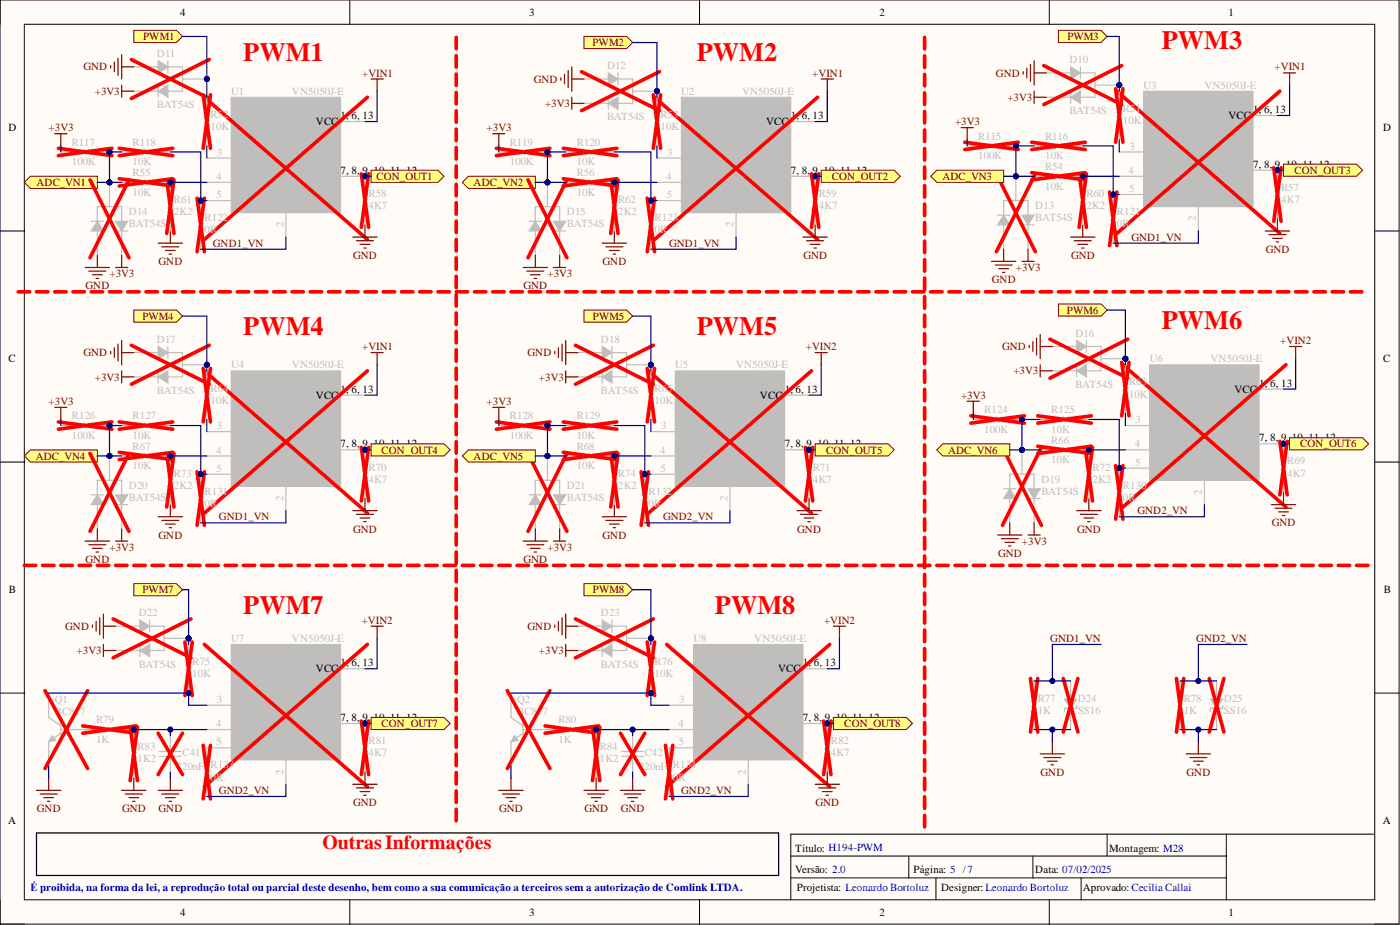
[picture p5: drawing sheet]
<svg xmlns="http://www.w3.org/2000/svg" width="292mm" height="193mm" viewBox="0 0 292 193" stroke-linecap="round" stroke-linejoin="round" font-family="sans-serif">
<defs><g id="words">
<g font-size="5.5" fill="#f00">
<text x="242.4" y="10.2">PWM3</text>
<text x="50.8" y="12.8">PWM1</text>
<text x="145.4" y="12.8">PWM2</text>
<text x="50.8" y="69.8">PWM4</text>
<text x="145.4" y="69.8">PWM5</text>
<text x="242.4" y="68.6">PWM6</text>
<text x="50.8" y="128.2">PWM7</text>
<text x="149.2" y="128.2">PWM8</text>
</g>
<text font-size="4.1" fill="#f00" x="67.3" y="177.1">OutrasInformações</text>
<g font-size="2.3">
<text x="37.6" y="3.3">4</text>
<text x="110.4" y="3.3">3</text>
<text x="183.5" y="3.3">2</text>
<text x="256.3" y="3.3">1</text>
<text x="261.4" y="23.6">1, 6, 13</text>
<text x="1.8" y="27.4">D</text>
<text x="65.9" y="26.1">VCC</text>
<text x="71.1" y="24.9">1, 6, 13</text>
<text x="159.8" y="26.1">VCC</text>
<text x="165" y="24.9">1, 6, 13</text>
<text x="256.3" y="24.9">VCC</text>
<text x="288.6" y="27.4">D</text>
<text x="261.4" y="35">7, 8, 9,</text>
<text x="268.3" y="35">10, 11, 12</text>
<text x="71.1" y="36.3">7, 8, 9,</text>
<text x="77.9" y="36.3">10, 11, 12</text>
<text x="165" y="36.3">7, 8, 9,</text>
<text x="171.8" y="36.3">10, 11, 12</text>
<text x="1.8" y="75.6">C</text>
<text x="288.6" y="75.6">C</text>
<text x="65.9" y="83.2">VCC</text>
<text x="71.1" y="81.9">1, 6, 13</text>
<text x="158.6" y="83.2">VCC</text>
<text x="163.7" y="81.9">1, 6, 13</text>
<text x="257.6" y="81.9">VCC</text>
<text x="262.7" y="80.7">1, 6, 13</text>
<text x="71.1" y="93.3">7, 8, 9,</text>
<text x="77.9" y="93.3">10, 11, 12</text>
<text x="163.7" y="93.3">7, 8, 9,</text>
<text x="170.6" y="93.3">10, 11, 12</text>
<text x="262.7" y="92.1">7, 8, 9,</text>
<text x="269.6" y="92.1">10, 11, 12</text>
<text x="1.9" y="123.8">B</text>
<text x="288.7" y="123.8">B</text>
<text x="65.9" y="140.3">VCC</text>
<text x="71.1" y="139">1, 6, 13</text>
<text x="162.4" y="140.3">VCC</text>
<text x="167.5" y="139">1, 6, 13</text>
<text x="71.1" y="150.4">7, 8, 9,</text>
<text x="77.9" y="150.4">10, 11, 12</text>
<text x="167.5" y="150.4">7, 8, 9,</text>
<text x="174.4" y="150.4">10, 11, 12</text>
<text x="1.7" y="172">A</text>
<text x="288.5" y="172">A</text>
<text x="165.9" y="177.7">Título: H194-PWM</text>
<text x="231.4" y="177.7">Montagem: M28</text>
<text x="165.9" y="182.1">Versão: 2.0</text>
<text x="166.3" y="185.9">Projetista: Leonardo Bortoluz</text>
<text x="190.6" y="182.1">Página: 5 /7</text>
<text x="196.4" y="185.9">Designer: Leonardo Bortoluz</text>
<text x="216" y="182.1">Data: 07/02/2025</text>
<text x="225.9" y="185.9">Aprovado: Cecília Callai</text>
<text x="37.6" y="191">4</text>
<text x="110.4" y="191">3</text>
<text x="183.5" y="191">2</text>
<text x="256.3" y="191">1</text>
</g>
<g font-size="2.3" fill="#800000">
<text x="29.9" y="8.4">PWM1</text>
<text x="123.6" y="9.6">PWM2</text>
<text x="222.7" y="8.4">PWM3</text>
<text x="17.4" y="14.7">GND</text>
<text x="75.6" y="16">+VIN1</text>
<text x="111.3" y="17.2">GND</text>
<text x="169.5" y="16">+VIN1</text>
<text x="207.8" y="16">GND</text>
<text x="265.9" y="14.7">+VIN1</text>
<text x="19.8" y="19.8">+3V3</text>
<text x="113.7" y="22.3">+3V3</text>
<text x="210.2" y="21">+3V3</text>
<text x="10.2" y="27.4">+3V3</text>
<text x="101.5" y="27.4">+3V3</text>
<text x="199.3" y="26.1">+3V3</text>
<text x="7.6" y="38.8">ADC_VN1</text>
<text x="78.5" y="37.5">CON_OUT1</text>
<text x="98.8" y="38.8">ADC_VN2</text>
<text x="173.5" y="37.5">CON_OUT2</text>
<text x="196.6" y="37.5">ADC_VN3</text>
<text x="270.1" y="36.3">CON_OUT3</text>
<text x="44.4" y="51.5">GND1_VN</text>
<text x="139.6" y="51.5">GND1_VN</text>
<text x="236.1" y="50.2">GND1_VN</text>
<text x="264.1" y="52.8">GND</text>
<text x="22.8" y="57.8">+3V3</text>
<text x="33.1" y="55.3">GND</text>
<text x="73.7" y="54">GND</text>
<text x="114.2" y="57.8">+3V3</text>
<text x="125.7" y="55.3">GND</text>
<text x="167.6" y="54">GND</text>
<text x="207" y="59.1">GND</text>
<text x="212" y="56.6">+3V3</text>
<text x="223.5" y="54">GND</text>
<text x="17.9" y="60.4">GND</text>
<text x="109.2" y="60.4">GND</text>
<text x="222.6" y="65.4">PWM6</text>
<text x="29.7" y="66.7">PWM4</text>
<text x="123.7" y="66.7">PWM5</text>
<text x="267.1" y="71.8">+VIN2</text>
<text x="17.4" y="74.3">GND</text>
<text x="75.6" y="73.1">+VIN1</text>
<text x="110.1" y="74.3">GND</text>
<text x="168.1" y="73.1">+VIN2</text>
<text x="209.1" y="73.1">GND</text>
<text x="19.8" y="79.4">+3V3</text>
<text x="112.4" y="79.4">+3V3</text>
<text x="200.5" y="83.2">+3V3</text>
<text x="211.4" y="78.1">+3V3</text>
<text x="10.2" y="84.5">+3V3</text>
<text x="101.5" y="84.5">+3V3</text>
<text x="7.4" y="95.9">ADC_VN4</text>
<text x="79.6" y="94.6">CON_OUT4</text>
<text x="98.8" y="95.9">ADC_VN5</text>
<text x="172.4" y="94.6">CON_OUT5</text>
<text x="197.8" y="94.6">ADC_VN6</text>
<text x="271.3" y="93.3">CON_OUT6</text>
<text x="237.3" y="107.3">GND2_VN</text>
<text x="33.1" y="112.4">GND</text>
<text x="45.7" y="108.6">GND1_VN</text>
<text x="73.7" y="111.1">GND</text>
<text x="125.7" y="112.4">GND</text>
<text x="138.3" y="108.6">GND2_VN</text>
<text x="166.3" y="111.1">GND</text>
<text x="213.2" y="113.6">+3V3</text>
<text x="224.7" y="111.1">GND</text>
<text x="265.3" y="109.8">GND</text>
<text x="17.9" y="117.4">GND</text>
<text x="22.8" y="114.9">+3V3</text>
<text x="109.2" y="117.4">GND</text>
<text x="114.2" y="114.9">+3V3</text>
<text x="208.2" y="116.2">GND</text>
<text x="29.7" y="123.8">PWM7</text>
<text x="123.7" y="123.8">PWM8</text>
<text x="13.6" y="131.4">GND</text>
<text x="75.5" y="130.1">+VIN2</text>
<text x="110.1" y="131.4">GND</text>
<text x="171.9" y="130.1">+VIN2</text>
<text x="16" y="136.5">+3V3</text>
<text x="112.4" y="136.5">+3V3</text>
<text x="219.1" y="133.9">GND1_VN</text>
<text x="249.6" y="133.9">GND2_VN</text>
<text x="79.6" y="151.7">CON_OUT7</text>
<text x="176.2" y="151.7">CON_OUT8</text>
<text x="217.1" y="161.8">GND</text>
<text x="247.6" y="161.8">GND</text>
<text x="45.7" y="165.6">GND2_VN</text>
<text x="142.1" y="165.6">GND2_VN</text>
<text x="7.7" y="169.4">GND</text>
<text x="25.5" y="169.4">GND</text>
<text x="33.1" y="169.4">GND</text>
<text x="73.7" y="168.2">GND</text>
<text x="104.2" y="169.4">GND</text>
<text x="121.9" y="169.4">GND</text>
<text x="129.5" y="169.4">GND</text>
<text x="170.2" y="168.2">GND</text>
</g>
<g font-size="2.3" fill="#bfbebc">
<text x="32.7" y="11.9">D11</text>
<text x="126.7" y="14.5">D12</text>
<text x="223.1" y="13.2">D10</text>
<text x="32.7" y="22.6">BAT54S</text>
<text x="48.2" y="19.8">U1</text>
<text x="60.9" y="19.8">VN5050J-E</text>
<text x="142.1" y="19.8">U2</text>
<text x="154.8" y="19.8">VN5050J-E</text>
<text x="223.1" y="23.8">BAT54S</text>
<text x="234.3" y="23.3">R51</text>
<text x="238.6" y="18.5">U3</text>
<text x="251.3" y="18.5">VN5050J-E</text>
<text x="43.9" y="24.6">R52</text>
<text x="43.9" y="27.1">10K</text>
<text x="126.7" y="25.1">BAT54S</text>
<text x="137.8" y="24.6">R53</text>
<text x="137.8" y="27.1">10K</text>
<text x="204.1" y="29.2">R115</text>
<text x="218" y="29.2">R116</text>
<text x="234.3" y="25.9">10K</text>
<text x="15" y="30.4">R117</text>
<text x="15" y="34.5">100K</text>
<text x="27.7" y="30.4">R118</text>
<text x="27.7" y="34.5">10K</text>
<text x="45.3" y="32.5">3</text>
<text x="106.4" y="30.4">R119</text>
<text x="106.4" y="34.5">100K</text>
<text x="120.3" y="30.4">R120</text>
<text x="120.3" y="34.5">10K</text>
<text x="139.2" y="32.5">3</text>
<text x="204.1" y="33.2">100K</text>
<text x="218" y="35.5">R54</text>
<text x="218" y="33.2">10K</text>
<text x="235.6" y="31.2">3</text>
<text x="27.7" y="36.8">R55</text>
<text x="27.7" y="40.8">10K</text>
<text x="45.1" y="37.5">4</text>
<text x="45.2" y="41.3">5</text>
<text x="48.7" y="38.8">STATUS_DIS</text>
<text x="76.9" y="41.1">R58</text>
<text x="120.3" y="36.8">R56</text>
<text x="120.3" y="40.8">10K</text>
<text x="139" y="37.5">4</text>
<text x="139.1" y="41.3">5</text>
<text x="142.7" y="38.8">STATUS_DIS</text>
<text x="170.8" y="41.1">R59</text>
<text x="218" y="39.6">10K</text>
<text x="226.7" y="41.1">R60</text>
<text x="235.5" y="36.3">4</text>
<text x="235.6" y="40.1">5</text>
<text x="239.1" y="37.5">STATUS_DIS</text>
<text x="239.1" y="41.3">STATUS</text>
<text x="267.3" y="39.8">R57</text>
<text x="26.9" y="44.9">D14</text>
<text x="26.9" y="47.4">BAT54S</text>
<text x="36.3" y="42.4">R61</text>
<text x="36.3" y="44.9">2K2</text>
<text x="42.6" y="46.2">R122</text>
<text x="48.7" y="42.6">STATUS</text>
<text x="59.1" y="47.4" transform="rotate(-90 59.1 47.4)">2</text>
<text x="76.9" y="43.6">4K7</text>
<text x="118.3" y="44.9">D15</text>
<text x="118.3" y="47.4">BAT54S</text>
<text x="128.9" y="42.4">R62</text>
<text x="128.9" y="44.9">2K2</text>
<text x="136.6" y="46.2">R123</text>
<text x="142.7" y="42.6">STATUS</text>
<text x="153.1" y="47.4" transform="rotate(-90 153.1 47.4)">2</text>
<text x="170.8" y="43.6">4K7</text>
<text x="216" y="43.6">D13</text>
<text x="216" y="46.2">BAT54S</text>
<text x="226.7" y="43.6">2K2</text>
<text x="233" y="44.9">R121</text>
<text x="233" y="47.4">0R</text>
<text x="249.5" y="46.2" transform="rotate(-90 249.5 46.2)">2</text>
<text x="267.3" y="42.4">4K7</text>
<text x="42.6" y="48.7">0R</text>
<text x="136.6" y="48.7">0R</text>
<text x="32.7" y="71.5">D17</text>
<text x="125.4" y="71.5">D18</text>
<text x="224.4" y="70.3">D16</text>
<text x="48.2" y="76.9">U4</text>
<text x="60.9" y="76.9">VN5050J-E</text>
<text x="140.9" y="76.9">U5</text>
<text x="153.6" y="76.9">VN5050J-E</text>
<text x="239.9" y="75.6">U6</text>
<text x="252.6" y="75.6">VN5050J-E</text>
<text x="32.7" y="82.2">BAT54S</text>
<text x="43.9" y="81.7">R64</text>
<text x="125.4" y="82.2">BAT54S</text>
<text x="136.6" y="81.7">R65</text>
<text x="224.4" y="80.9">BAT54S</text>
<text x="235.6" y="80.4">R63</text>
<text x="235.6" y="82.9">10K</text>
<text x="15" y="87.5">R126</text>
<text x="27.7" y="87.5">R127</text>
<text x="43.9" y="84.2">10K</text>
<text x="45.3" y="89.5">3</text>
<text x="106.4" y="87.5">R128</text>
<text x="120.3" y="87.5">R129</text>
<text x="136.6" y="84.2">10K</text>
<text x="137.9" y="89.5">3</text>
<text x="205.4" y="86.2">R124</text>
<text x="219.3" y="86.2">R125</text>
<text x="236.9" y="88.3">3</text>
<text x="15" y="91.6">100K</text>
<text x="27.7" y="93.9">R67</text>
<text x="27.7" y="91.6">10K</text>
<text x="45.1" y="94.6">4</text>
<text x="48.7" y="95.9">STATUS_DIS</text>
<text x="106.4" y="91.6">100K</text>
<text x="120.3" y="93.9">R68</text>
<text x="120.3" y="91.6">10K</text>
<text x="137.7" y="94.6">4</text>
<text x="141.4" y="95.9">STATUS_DIS</text>
<text x="205.4" y="90.3">100K</text>
<text x="219.3" y="92.6">R66</text>
<text x="219.3" y="90.3">10K</text>
<text x="236.7" y="93.3">4</text>
<text x="240.4" y="94.6">STATUS_DIS</text>
<text x="26.9" y="102">D20</text>
<text x="27.7" y="97.9">10K</text>
<text x="36.3" y="99.4">R73</text>
<text x="36.3" y="102">2K2</text>
<text x="45.2" y="98.4">5</text>
<text x="48.7" y="99.7">STATUS</text>
<text x="76.9" y="98.2">R70</text>
<text x="76.9" y="100.7">4K7</text>
<text x="118.3" y="102">D21</text>
<text x="120.3" y="97.9">10K</text>
<text x="128.9" y="99.4">R74</text>
<text x="128.9" y="102">2K2</text>
<text x="137.8" y="98.4">5</text>
<text x="141.4" y="99.7">STATUS</text>
<text x="169.6" y="98.2">R71</text>
<text x="169.6" y="100.7">4K7</text>
<text x="217.3" y="100.7">D19</text>
<text x="219.3" y="96.6">10K</text>
<text x="227.9" y="98.2">R72</text>
<text x="227.9" y="100.7">2K2</text>
<text x="234.3" y="102">R130</text>
<text x="236.8" y="97.2">5</text>
<text x="240.4" y="98.4">STATUS</text>
<text x="268.6" y="96.9">R69</text>
<text x="268.6" y="99.4">4K7</text>
<text x="26.9" y="104.5">BAT54S</text>
<text x="42.6" y="103.2">R131</text>
<text x="42.6" y="105.8">0R</text>
<text x="59.1" y="104.5" transform="rotate(-90 59.1 104.5)">2</text>
<text x="118.3" y="104.5">BAT54S</text>
<text x="135.3" y="103.2">R132</text>
<text x="135.3" y="105.8">0R</text>
<text x="151.8" y="104.5" transform="rotate(-90 151.8 104.5)">2</text>
<text x="217.3" y="103.2">BAT54S</text>
<text x="234.3" y="104.5">0R</text>
<text x="250.8" y="103.2" transform="rotate(-90 250.8 103.2)">2</text>
<text x="28.9" y="128.6">D22</text>
<text x="125.4" y="128.6">D23</text>
<text x="48.2" y="133.9">U7</text>
<text x="60.9" y="133.9">VN5050J-E</text>
<text x="144.7" y="133.9">U8</text>
<text x="157.4" y="133.9">VN5050J-E</text>
<text x="28.9" y="139.3">BAT54S</text>
<text x="40.1" y="138.8">R75</text>
<text x="40.1" y="141.3">10K</text>
<text x="125.4" y="139.3">BAT54S</text>
<text x="136.6" y="138.8">R76</text>
<text x="136.6" y="141.3">10K</text>
<text x="11.4" y="146.6">Q1</text>
<text x="11.4" y="149.2">BC817</text>
<text x="45.3" y="146.6">3</text>
<text x="107.9" y="146.6">Q2</text>
<text x="107.9" y="149.2">BC817</text>
<text x="141.7" y="146.6">3</text>
<text x="216.5" y="146.4">R77</text>
<text x="216.5" y="148.9">1K</text>
<text x="224.9" y="146.4">D24</text>
<text x="224.9" y="148.9">SS16</text>
<text x="247" y="146.4">R78</text>
<text x="247" y="148.9">1K</text>
<text x="255.4" y="146.4">D25</text>
<text x="255.4" y="148.9">SS16</text>
<text x="20.1" y="150.9">R79</text>
<text x="20.1" y="155">1K</text>
<text x="45.1" y="151.7">4</text>
<text x="45.2" y="155.5">5</text>
<text x="48.7" y="153">STATUS_DIS</text>
<text x="76.9" y="155.2">R81</text>
<text x="116.5" y="150.9">R80</text>
<text x="116.5" y="155">1K</text>
<text x="141.6" y="151.7">4</text>
<text x="141.6" y="155.5">5</text>
<text x="145.2" y="153">STATUS_DIS</text>
<text x="173.4" y="155.2">R82</text>
<text x="28.7" y="156.5">R83</text>
<text x="28.7" y="159">1K2</text>
<text x="36.8" y="160.6">220nF R133</text>
<text x="38.1" y="157.8">C41</text>
<text x="48.7" y="156.8">STATUS</text>
<text x="59.1" y="161.6" transform="rotate(-90 59.1 161.6)">2</text>
<text x="76.9" y="157.8">4K7</text>
<text x="125.1" y="156.5">R84</text>
<text x="125.1" y="159">1K2</text>
<text x="133.3" y="160.6">220nF R134</text>
<text x="134.5" y="157.8">C42</text>
<text x="145.2" y="156.8">STATUS</text>
<text x="155.6" y="161.6" transform="rotate(-90 155.6 161.6)">2</text>
<text x="173.4" y="157.8">4K7</text>
<text x="43.9" y="162.9">0R</text>
<text x="140.4" y="162.9">0R</text>
</g>
<text font-size="2.3" fill="#00f" x="6.3" y="185.9">É proibida, na forma da lei, a reprodução total ou parcial deste desenho, bem como a sua comunicação a terceiros sem a autorização de Comlink LTDA.</text>
</g></defs>
<path d="M0 0h291.9v192.8h-291.9z" fill-rule="evenodd" fill="#fffcf8"/>
<path d="M0 0h291.9v192.8h-291.9z" fill="none" stroke="#000" stroke-width=".21"/>
<path d="M5.1 5.1h281.7v182.6h-281.7z" fill-rule="evenodd" fill="#fffcf8"/>
<g fill="none" stroke="#000" stroke-width=".21">
<path d="M0 0v5.1M73 0v5.1M146 0v5.1M218.9 0v5.1M5.1 5.1h281.7v182.6h-281.7zM0 48.2h5.1M286.8 48.2h5.1M0 96.4h5.1M286.8 96.4h5.1M0 144.6h5.1M286.8 144.6h5.1M165 178.6h90.9"/>
<path d="M189.6 178.6v4.5M215.5 178.6v4.5M231 174v4.6M255.9 174v13.7M286.6 174h-121.6v13.7M0 187.7v5.1h5.1M73 187.7v5.1M146 187.7v5.1M165 183.1h90.9M195.3 183.1v4.6M218.9 187.7v5.1M225.6 183.1v4.6"/>
<path d="M286.8 192.8h5.1"/>
</g>
<path d="M7.6 173.8h154.9v8.8h-154.9z" fill="none" stroke="#000" stroke-width=".25"/>
<circle cx="76.2" cy="36.8" r=".51" fill="#000080"/>
<circle cx="76.2" cy="36.8" r=".51" fill="none" stroke="#000080" stroke-width=".21"/>
<path d="M48.2 20.3h22.9v24.1h-22.9z" fill-rule="evenodd" fill="#bfbebc"/>
<path d="M48.2 20.3h22.9v24.1h-22.9z" fill="none" stroke="#bfbebc" stroke-width=".21"/>
<path d="M43.2 38h5M43.2 33h5M57.9 27.9v4.6h-2.3M59.1 32.9h4.4M59.1 27.1v1.5M59.1 29.6v1.6M59.1 32.2v1.5M59.1 30.4h2.3v2.5M59.1 27.9h4.4M63.5 25.3v11.5h1.2" fill="none" stroke="#bfbebc" stroke-width=".25"/>
<path d="M59.7 29.7l1.2 .7-1.2 .8z" fill="#bfbebc"/>
<path d="M59.7 29.7l1.2 .7-1.2 .8z" fill="none" stroke="#bfbebc" stroke-width=".25"/>
<path d="M63.5 29.4l1 1.5h-2.1z" fill="#bfbebc"/>
<path d="M63.5 29.4l1 1.5h-2.1zM63.5 25.4h2.5M64.2 29.1l-.2 .3h-1l-.3 .2M71.1 25.4h5.1M71.1 36.8h5.1M43.2 41.8h5" fill="none" stroke="#bfbebc" stroke-width=".25"/>
<circle cx="76.2" cy="36.8" r=".51" fill="#000080"/>
<circle cx="76.2" cy="36.8" r=".51" fill="none" stroke="#000080" stroke-width=".21"/>
<path d="M59.7 44.4v5.1" fill="none" stroke="#bfbebc" stroke-width=".25"/>
<path d="M42.6 20.3l34.1 29.7M76.7 20.3l-34.1 29.7" fill="none" stroke="#f00" stroke-width=".76"/>
<circle cx="76.2" cy="36.8" r=".51" fill="#000080"/>
<circle cx="76.2" cy="36.8" r=".51" fill="none" stroke="#000080" stroke-width=".21"/>
<path d="M76.2 36.8v2.5" fill="none" stroke="#bfbebc" stroke-width=".25"/>
<circle cx="76.2" cy="36.8" r=".51" fill="#000080"/>
<circle cx="76.2" cy="36.8" r=".51" fill="none" stroke="#000080" stroke-width=".21"/>
<path d="M76.2 39.3v1l.5 .3-1.1 .5 1.1 .5-1.1 .5 1.1 .5-1.1 .5 .6 .3v3.5" fill="none" stroke="#bfbebc" stroke-width=".25"/>
<path d="M75.4 36.3l1.5 11.1M76.9 36.3l-1.5 11.1" fill="none" stroke="#f00" stroke-width=".76"/>
<path d="M73.6 49.5h5.1M74.4 50.2h3.5M75.1 51h2.1M75.9 51.7h.5M76.2 46.9v2.6" fill="none" stroke="#800000" stroke-width=".25"/>
<circle cx="43.2" cy="16.5" r=".51" fill="#000080"/>
<circle cx="43.2" cy="16.5" r=".51" fill="none" stroke="#000080" stroke-width=".21"/>
<path d="M27.9 13.9h5.1" fill="none" stroke="#bfbebc" stroke-width=".25"/>
<path d="M33 12.7l2 1.2-2 1.3z" fill="#bfbebc"/>
<path d="M33 12.7l2 1.2-2 1.3zM35 12.7v2.5M38.1 16.5h5.1" fill="none" stroke="#bfbebc" stroke-width=".25"/>
<circle cx="43.2" cy="16.5" r=".51" fill="#000080"/>
<circle cx="43.2" cy="16.5" r=".51" fill="none" stroke="#000080" stroke-width=".21"/>
<path d="M27.9 19h5.1M34.3 13.9h3.8v5.1h-3.8" fill="none" stroke="#bfbebc" stroke-width=".25"/>
<path d="M33 19l2-1.3v2.6z" fill="#bfbebc"/>
<path d="M33 19l2-1.3v2.6zM33 17.7v2.6M43.2 20.3v3.5l.5 .3-1.1 .5 1.1 .5-1.1 .5 1.1 .5-1.1 .5 .6 .3v3.5" fill="none" stroke="#bfbebc" stroke-width=".25"/>
<path d="M27.4 12.4l16.3 8.1M42.4 19.8l1.5 11.1M43.7 12.4l-16.3 8.1M43.9 19.8l-1.5 11.1" fill="none" stroke="#f00" stroke-width=".76"/>
<path d="M23.1 13.7v.5M23.9 12.9v2.1M24.6 12.2v3.5M25.4 11.4v5.1M25.4 17.7v2.6M25.4 19h2.5M25.4 13.9h2.5" fill="none" stroke="#800000" stroke-width=".25"/>
<path d="M27.9 6.3h8.9l1.3 1.3-1.3 1.3h-8.9z" fill-rule="evenodd" fill="#ffff80"/>
<path d="M27.9 6.3h8.9l1.3 1.3-1.3 1.3h-8.9z" fill="none" stroke="#800000" stroke-width=".21"/>
<g fill="none" stroke="#f00" stroke-width=".76">
<path d="M95.2 7.8v2.4M95.2 11.6v2.4M95.2 15.4v2.4M95.2 19.3v2.4M95.2 23.1v2.4M95.2 26.9v2.4M95.2 30.8v2.4M95.2 34.6v2.4M95.2 38.5v2.3M95.2 42.3v2.4M95.2 46.1v2.4M95.2 50v2.3"/>
<path d="M95.2 53.8v2.4M95.2 57.6v2.4M3.8 60.9h2.4M7.6 60.9h2.4M11.4 60.9h2.4M15.2 60.9h2.4M19 60.9h2.4M22.8 60.9h2.4M26.7 60.9h2.3M30.5 60.9h2.3M34.3 60.9h2.3M38.1 60.9h2.4"/>
<path d="M41.9 60.9h2.4M45.7 60.9h2.4M49.5 60.9h2.4M53.3 60.9h2.4M57.1 60.9h2.4M60.9 60.9h2.4M64.7 60.9h2.4M68.5 60.9h2.4M72.3 60.9h2.4M76.2 60.9h2.3M80 60.9h2.3M83.8 60.9h2.3"/>
<path d="M87.6 60.9h2.4M91.4 60.9h2.4M95.2 60.9h2.4M95.2 61.5v2.4M95.2 65.3v2.4M95.2 69.1v2.4M95.2 73v2.4M95.2 76.8v2.4M99 60.9h2.4M102.8 60.9h2.4M106.6 60.9h2.4M110.4 60.9h2.4"/>
<path d="M114.2 60.9h2.4M118 60.9h2.4M121.8 60.9h2.4M125.6 60.9h2.4M129.5 60.9h2.3M133.3 60.9h2.3M137.1 60.9h2.4M140.9 60.9h2.4M144.7 60.9h2.4M148.5 60.9h2.4M152.3 60.9h2.4M156.1 60.9h2.4"/>
<path d="M159.9 60.9h2.4M163.7 60.9h2.4M167.5 60.9h2.4M171.3 60.9h2.4M175.1 60.9h2.4M179 60.9h2.3M182.8 60.9h2.3M186.6 60.9h2.3M190.4 60.9h2.4M194.2 60.9h2.4M198 60.9h2.4M201.8 60.9h2.4"/>
<path d="M205.6 60.9h2.4M209.4 60.9h2.4M213.2 60.9h2.4M217 60.9h2.4M220.8 60.9h2.4M224.6 60.9h2.4M228.5 60.9h2.3M232.3 60.9h2.3M236.1 60.9h2.3M239.9 60.9h2.4M243.7 60.9h2.4M247.5 60.9h2.4"/>
<path d="M251.3 60.9h2.4M255.1 60.9h2.4M258.9 60.9h2.4M262.7 60.9h2.4M266.5 60.9h2.4M270.3 60.9h2.4M274.1 60.9h2.4M277.9 60.9h2.4M281.8 60.9h2.3M95.2 80.6v2.4M95.2 84.5v2.4M95.2 88.3v2.4"/>
<path d="M95.2 92.1v2.4M95.2 96v2.4M95.2 99.8v2.4M95.2 103.6v2.4M95.2 107.5v2.4M95.2 111.3v2.4M95.2 115.1v2.4M95.2 119v2.4M95.2 122.8v2.4M95.2 126.7v2.3M95.2 130.5v2.4M95.2 134.3v2.4"/>
<path d="M95.2 138.2v2.4M95.2 142v2.4M95.2 145.8v2.4M95.2 149.7v2.4M95.2 153.5v2.4M95.2 157.3v2.4M95.2 161.2v2.4M95.2 165v2.4M95.2 168.8v2.4"/>
</g>
<path d="M33 50.7h5.1M33.8 51.5h3.5M34.5 52.2h2.1M35.3 53h.5M35.5 48.2v2.5" fill="none" stroke="#800000" stroke-width=".25"/>
<circle cx="76.2" cy="93.9" r=".51" fill="#000080"/>
<circle cx="76.2" cy="93.9" r=".51" fill="none" stroke="#000080" stroke-width=".21"/>
<path d="M48.2 77.4h22.9v24.1h-22.9z" fill-rule="evenodd" fill="#bfbebc"/>
<path d="M48.2 77.4h22.9v24.1h-22.9z" fill="none" stroke="#bfbebc" stroke-width=".21"/>
<path d="M43.2 95.1h5M43.2 90h5M57.9 84.9v4.6h-2.3M59.1 90h4.4M59.1 84.2v1.5M59.1 86.7v1.5M59.1 89.3v1.5M59.1 87.5h2.3v2.5M59.1 84.9h4.4M63.5 82.4v11.5h1.2" fill="none" stroke="#bfbebc" stroke-width=".25"/>
<path d="M59.7 86.7l1.2 .8-1.2 .8z" fill="#bfbebc"/>
<path d="M59.7 86.7l1.2 .8-1.2 .8z" fill="none" stroke="#bfbebc" stroke-width=".25"/>
<path d="M63.5 86.5l1 1.5h-2.1z" fill="#bfbebc"/>
<path d="M43.2 98.9h5M63.5 86.5l1 1.5h-2.1zM63.5 82.4h2.5M64.2 86.2l-.2 .3h-1l-.3 .2M71.1 82.4h5.1M71.1 93.9h5.1" fill="none" stroke="#bfbebc" stroke-width=".25"/>
<circle cx="76.2" cy="93.9" r=".51" fill="#000080"/>
<circle cx="76.2" cy="93.9" r=".51" fill="none" stroke="#000080" stroke-width=".21"/>
<path d="M59.7 101.5v5" fill="none" stroke="#bfbebc" stroke-width=".25"/>
<path d="M42.6 77.4l34.1 29.6M76.7 77.4l-34.1 29.6" fill="none" stroke="#f00" stroke-width=".76"/>
<circle cx="76.2" cy="93.9" r=".51" fill="#000080"/>
<circle cx="76.2" cy="93.9" r=".51" fill="none" stroke="#000080" stroke-width=".21"/>
<path d="M76.2 93.9v2.5" fill="none" stroke="#bfbebc" stroke-width=".25"/>
<circle cx="76.2" cy="93.9" r=".51" fill="#000080"/>
<circle cx="76.2" cy="93.9" r=".51" fill="none" stroke="#000080" stroke-width=".21"/>
<path d="M76.2 96.4v1l.5 .3-1.1 .5 1.1 .5-1.1 .5 1.1 .5-1.1 .5 .6 .2v3.6" fill="none" stroke="#bfbebc" stroke-width=".25"/>
<path d="M75.4 93.3l1.5 11.2M76.9 93.3l-1.5 11.2" fill="none" stroke="#f00" stroke-width=".76"/>
<path d="M73.6 106.5h5.1M74.4 107.3h3.5M75.1 108.1h2.1M75.9 108.8h.5M76.2 104v2.5" fill="none" stroke="#800000" stroke-width=".25"/>
<circle cx="43.2" cy="76.1" r=".51" fill="#000080"/>
<circle cx="43.2" cy="76.1" r=".51" fill="none" stroke="#000080" stroke-width=".21"/>
<path d="M27.9 73.6h5.1" fill="none" stroke="#bfbebc" stroke-width=".25"/>
<path d="M33 72.3l2 1.3-2 1.2z" fill="#bfbebc"/>
<path d="M33 72.3l2 1.3-2 1.2zM35 72.3v2.5M38.1 76.1h5.1" fill="none" stroke="#bfbebc" stroke-width=".25"/>
<circle cx="43.2" cy="76.1" r=".51" fill="#000080"/>
<circle cx="43.2" cy="76.1" r=".51" fill="none" stroke="#000080" stroke-width=".21"/>
<path d="M27.9 78.6h5.1M34.3 73.6h3.8v5h-3.8" fill="none" stroke="#bfbebc" stroke-width=".25"/>
<path d="M33 78.6l2-1.2v2.5z" fill="#bfbebc"/>
<path d="M33 78.6l2-1.2v2.5zM33 77.4v2.5M43.2 77.4v3.5l.5 .3-1.1 .5 1.1 .5-1.1 .5 1.1 .5-1.1 .5 .6 .3v3.5" fill="none" stroke="#bfbebc" stroke-width=".25"/>
<path d="M27.4 72l16.3 8.2M42.4 76.9l1.5 11.1M43.7 72l-16.3 8.2M43.9 76.9l-1.5 11.1" fill="none" stroke="#f00" stroke-width=".76"/>
<path d="M23.1 73.3v.5M23.9 72.5v2.1M24.6 71.8v3.5M25.4 71v5.1M25.4 77.4v2.5M25.4 78.6h2.5M25.4 73.6h2.5" fill="none" stroke="#800000" stroke-width=".25"/>
<path d="M27.9 64.7h8.9l1.3 1.2-1.3 1.3h-8.9z" fill-rule="evenodd" fill="#ffff80"/>
<path d="M27.9 64.7h8.9l1.3 1.2-1.3 1.3h-8.9z" fill="none" stroke="#800000" stroke-width=".21"/>
<circle cx="76.2" cy="150.9" r=".51" fill="#000080"/>
<circle cx="76.2" cy="150.9" r=".51" fill="none" stroke="#000080" stroke-width=".21"/>
<path d="M48.2 134.4h22.9v24.1h-22.9z" fill-rule="evenodd" fill="#bfbebc"/>
<path d="M48.2 134.4h22.9v24.1h-22.9z" fill="none" stroke="#bfbebc" stroke-width=".21"/>
<path d="M63.5 139.5v11.4h1.2M43.2 152.2h5M43.2 147.1h5M57.9 142v4.6h-2.3M59.1 141.3v1.5M59.1 143.8v1.5M59.1 146.3v1.6M59.1 144.6h2.3v2.5M59.1 142h4.4M59.1 147.1h4.4" fill="none" stroke="#bfbebc" stroke-width=".25"/>
<path d="M59.7 143.8l1.2 .8-1.2 .7z" fill="#bfbebc"/>
<path d="M59.7 143.8l1.2 .8-1.2 .7z" fill="none" stroke="#bfbebc" stroke-width=".25"/>
<path d="M63.5 143.5l1 1.6h-2.1z" fill="#bfbebc"/>
<path d="M63.5 139.5h2.5M71.1 139.5h5.1M43.2 156h5M63.5 143.5l1 1.6h-2.1zM64.2 143.3l-.2 .2h-1l-.3 .3M71.1 150.9h5.1" fill="none" stroke="#bfbebc" stroke-width=".25"/>
<circle cx="76.2" cy="150.9" r=".51" fill="#000080"/>
<circle cx="76.2" cy="150.9" r=".51" fill="none" stroke="#000080" stroke-width=".21"/>
<path d="M59.7 158.5v5.1" fill="none" stroke="#bfbebc" stroke-width=".25"/>
<path d="M42.6 134.4l34.1 29.7M76.7 134.4l-34.1 29.7" fill="none" stroke="#f00" stroke-width=".76"/>
<circle cx="76.2" cy="150.9" r=".51" fill="#000080"/>
<circle cx="76.2" cy="150.9" r=".51" fill="none" stroke="#000080" stroke-width=".21"/>
<path d="M76.2 150.9v2.6" fill="none" stroke="#bfbebc" stroke-width=".25"/>
<circle cx="76.2" cy="150.9" r=".51" fill="#000080"/>
<circle cx="76.2" cy="150.9" r=".51" fill="none" stroke="#000080" stroke-width=".21"/>
<path d="M76.2 153.5v1l.5 .2-1.1 .5 1.1 .6-1.1 .5 1.1 .5-1.1 .5 .6 .2v3.6" fill="none" stroke="#bfbebc" stroke-width=".25"/>
<path d="M75.4 150.4l1.5 11.2M76.9 150.4l-1.5 11.2" fill="none" stroke="#f00" stroke-width=".76"/>
<path d="M73.6 163.6h5.1M74.4 164.4h3.5M75.1 165.1h2.1M75.9 165.9h.5M76.2 161.1v2.5" fill="none" stroke="#800000" stroke-width=".25"/>
<circle cx="39.3" cy="133.2" r=".51" fill="#000080"/>
<circle cx="39.3" cy="133.2" r=".51" fill="none" stroke="#000080" stroke-width=".21"/>
<path d="M24.1 130.6h5.1" fill="none" stroke="#bfbebc" stroke-width=".25"/>
<path d="M29.2 129.4l2 1.2-2 1.3z" fill="#bfbebc"/>
<path d="M29.2 129.4l2 1.2-2 1.3zM31.2 129.4v2.5M34.3 133.2h5" fill="none" stroke="#bfbebc" stroke-width=".25"/>
<circle cx="39.3" cy="133.2" r=".51" fill="#000080"/>
<circle cx="39.3" cy="133.2" r=".51" fill="none" stroke="#000080" stroke-width=".21"/>
<path d="M24.1 135.7h5.1M30.5 130.6h3.8v5.1h-3.8" fill="none" stroke="#bfbebc" stroke-width=".25"/>
<path d="M29.2 135.7l2-1.3v2.6z" fill="#bfbebc"/>
<path d="M29.2 135.7l2-1.3v2.6zM29.2 134.4v2.6" fill="none" stroke="#bfbebc" stroke-width=".25"/>
<path d="M23.6 129.1l16.3 8.1M39.9 129.1l-16.3 8.1" fill="none" stroke="#f00" stroke-width=".76"/>
<circle cx="39.3" cy="144.6" r=".51" fill="#000080"/>
<circle cx="39.3" cy="144.6" r=".51" fill="none" stroke="#000080" stroke-width=".21"/>
<path d="M39.3 142.1v2.5" fill="none" stroke="#bfbebc" stroke-width=".25"/>
<circle cx="39.3" cy="144.6" r=".51" fill="#000080"/>
<circle cx="39.3" cy="144.6" r=".51" fill="none" stroke="#000080" stroke-width=".21"/>
<path d="M39.3 134.4v3.6l.6 .2-1.1 .6 1.1 .5-1.1 .5 1.1 .5-1.1 .5 .5 .2v1.1" fill="none" stroke="#bfbebc" stroke-width=".25"/>
<path d="M38.6 133.9l1.5 11.2M40.1 133.9l-1.5 11.2" fill="none" stroke="#f00" stroke-width=".76"/>
<path d="M19.3 130.4v.5M20.1 129.6v2.1M20.8 128.9v3.5M21.6 128.1v5.1M21.6 134.4v2.6M21.6 135.7h2.5M21.6 130.6h2.5" fill="none" stroke="#800000" stroke-width=".25"/>
<path d="M27.9 121.8h8.9l1.3 1.2-1.3 1.3h-8.9z" fill-rule="evenodd" fill="#ffff80"/>
<path d="M27.9 121.8h8.9l1.3 1.2-1.3 1.3h-8.9z" fill="none" stroke="#800000" stroke-width=".21"/>
<path d="M10.2 144.6v5.1l2.5 1.7M12.7 153l-2.5 1.7v5.1M12.7 152.2h5.1M12.7 149.9v4.6" fill="none" stroke="#bfbebc" stroke-width=".25"/>
<path d="M10.9 153.5l.8 1-1.5 .2z" fill="#bfbebc"/>
<path d="M10.9 153.5l.8 1-1.5 .2z" fill="none" stroke="#bfbebc" stroke-width=".21"/>
<path d="M9.4 144.1l8.9 16.2M18.3 144.1l-8.9 16.2" fill="none" stroke="#f00" stroke-width=".76"/>
<circle cx="27.9" cy="152.2" r=".51" fill="#000080"/>
<circle cx="27.9" cy="152.2" r=".51" fill="none" stroke="#000080" stroke-width=".21"/>
<path d="M25.4 152.2h2.5" fill="none" stroke="#bfbebc" stroke-width=".25"/>
<circle cx="27.9" cy="152.2" r=".51" fill="#000080"/>
<circle cx="27.9" cy="152.2" r=".51" fill="none" stroke="#000080" stroke-width=".21"/>
<path d="M17.8 152.2h3.5l.3-.5 .5 1 .5-1 .5 1 .5-1 .5 1 .3-.5h1" fill="none" stroke="#bfbebc" stroke-width=".25"/>
<path d="M17.3 151.4l11.1 1.6M28.4 151.4l-11.1 1.6" fill="none" stroke="#f00" stroke-width=".76"/>
<circle cx="27.9" cy="152.2" r=".51" fill="#000080"/>
<circle cx="27.9" cy="152.2" r=".51" fill="none" stroke="#000080" stroke-width=".21"/>
<path d="M27.9 152.2v2.5" fill="none" stroke="#bfbebc" stroke-width=".25"/>
<circle cx="27.9" cy="152.2" r=".51" fill="#000080"/>
<circle cx="27.9" cy="152.2" r=".51" fill="none" stroke="#000080" stroke-width=".21"/>
<path d="M27.9 154.7v1.1l.5 .2-1 .5 1 .5-1 .5 1 .5-1 .5 .5 .3v3.5M33.3 156.8h4.5M33.3 157.8h4.5M35.5 153.5v3.3M35.5 157.8v3.3" fill="none" stroke="#bfbebc" stroke-width=".25"/>
<g fill="none" stroke="#f00" stroke-width=".76">
<path d="M5.1 118h2.4M8.9 118h2.4M12.7 118h2.4M16.5 118h2.4M20.3 118h2.4M24.1 118h2.4M27.9 118h2.4M31.7 118h2.4M35.5 118h2.4M39.3 118h2.4M43.2 118h2.3M47 118h2.3"/>
<path d="M50.8 118h2.3M54.6 118h2.4M58.4 118h2.4M62.2 118h2.4M66 118h2.4M69.8 118h2.4M73.6 118h2.4M77.4 118h2.4M81.2 118h2.4M85 118h2.4M88.8 118h2.4M92.6 118h2.4"/>
<path d="M96.5 118h2.3M100.3 118h2.3M104.1 118h2.4M107.9 118h2.4M111.7 118h2.4M115.5 118h2.4M119.3 118h2.4M123.1 118h2.4M126.9 118h2.4M130.7 118h2.4M134.5 118h2.4M138.3 118h2.4"/>
<path d="M142.1 118h2.4M146 118h2.3M149.8 118h2.3M153.6 118h2.3M157.4 118h2.4M161.2 118h2.4M165 118h2.4M168.8 118h2.4M172.6 118h2.4M176.4 118h2.4M180.2 118h2.4M184 118h2.4"/>
<path d="M187.8 118h2.4M191.6 118h2.4M195.5 118h2.3M199.3 118h2.3M203.1 118h2.3M206.9 118h2.4M210.7 118h2.4M214.5 118h2.4M218.3 118h2.4M222.1 118h2.4M225.9 118h2.4M229.7 118h2.4"/>
<path d="M233.5 118h2.4M237.3 118h2.4M241.1 118h2.4M245 118h2.3M248.8 118h2.3M252.6 118h2.3M256.4 118h2.4M260.2 118h2.4M264 118h2.4M267.8 118h2.4M271.6 118h2.4M275.4 118h2.4"/>
<path d="M279.2 118h2.4M283 118h2.4M27.2 151.7l1.5 11.2M28.7 151.7l-1.5 11.2M33 153l5.1 8.6M38.1 153l-5.1 8.6"/>
</g>
<g fill="none" stroke="#800000" stroke-width=".25">
<path d="M7.6 164.9h5.1M8.4 165.6h3.5M9.1 166.4h2.1M9.9 167.2h.5M10.2 162.3v2.6M25.4 164.9h5.1M26.1 165.6h3.6M26.9 166.4h2M27.7 167.2h.5M27.9 162.3v2.6M33 164.9h5.1M33.8 165.6h3.5"/>
<path d="M34.5 166.4h2.1M35.3 167.2h.5M35.5 162.3v2.6"/>
</g>
<circle cx="170.1" cy="36.8" r=".51" fill="#000080"/>
<circle cx="170.1" cy="36.8" r=".51" fill="none" stroke="#000080" stroke-width=".21"/>
<path d="M142.1 20.3h22.9v24.1h-22.9z" fill-rule="evenodd" fill="#bfbebc"/>
<path d="M142.1 20.3h22.9v24.1h-22.9z" fill="none" stroke="#bfbebc" stroke-width=".21"/>
<path d="M137.1 38h5M137.1 33h5M151.8 27.9v4.6h-2.3M153.1 32.9h4.3M153.1 27.1v1.5M153.1 29.6v1.6M153.1 32.2v1.5M153.1 30.4h2.2v2.5M153.1 27.9h4.3M157.4 25.3v11.5h1.2" fill="none" stroke="#bfbebc" stroke-width=".25"/>
<path d="M153.6 29.7l1.2 .7-1.2 .8z" fill="#bfbebc"/>
<path d="M153.6 29.7l1.2 .7-1.2 .8z" fill="none" stroke="#bfbebc" stroke-width=".25"/>
<path d="M157.4 29.4l1 1.5h-2z" fill="#bfbebc"/>
<path d="M157.4 29.4l1 1.5h-2zM157.4 25.4h2.5M158.1 29.1l-.2 .3h-1l-.3 .2M165 25.4h5.1M165 36.8h5.1M137.1 41.8h5" fill="none" stroke="#bfbebc" stroke-width=".25"/>
<circle cx="170.1" cy="36.8" r=".51" fill="#000080"/>
<circle cx="170.1" cy="36.8" r=".51" fill="none" stroke="#000080" stroke-width=".21"/>
<path d="M153.6 44.4v5.1" fill="none" stroke="#bfbebc" stroke-width=".25"/>
<path d="M136.6 20.3l34 29.7M170.6 20.3l-34 29.7" fill="none" stroke="#f00" stroke-width=".76"/>
<circle cx="170.1" cy="36.8" r=".51" fill="#000080"/>
<circle cx="170.1" cy="36.8" r=".51" fill="none" stroke="#000080" stroke-width=".21"/>
<path d="M170.1 36.8v2.5" fill="none" stroke="#bfbebc" stroke-width=".25"/>
<circle cx="170.1" cy="36.8" r=".51" fill="#000080"/>
<circle cx="170.1" cy="36.8" r=".51" fill="none" stroke="#000080" stroke-width=".21"/>
<path d="M170.1 39.3v1l.5 .3-1 .5 1 .5-1 .5 1 .5-1 .5 .5 .3v3.5" fill="none" stroke="#bfbebc" stroke-width=".25"/>
<path d="M169.3 36.3l1.5 11.1M170.8 36.3l-1.5 11.1" fill="none" stroke="#f00" stroke-width=".76"/>
<path d="M167.5 49.5h5.1M168.3 50.2h3.5M169.1 51h2M169.8 51.7h.5M170.1 46.9v2.6" fill="none" stroke="#800000" stroke-width=".25"/>
<circle cx="137.1" cy="19" r=".51" fill="#000080"/>
<circle cx="137.1" cy="19" r=".51" fill="none" stroke="#000080" stroke-width=".21"/>
<path d="M121.8 16.5h5.1" fill="none" stroke="#bfbebc" stroke-width=".25"/>
<path d="M126.9 15.2l2 1.3-2 1.2z" fill="#bfbebc"/>
<path d="M126.9 15.2l2 1.3-2 1.2zM128.9 15.2v2.5M132 19h5.1" fill="none" stroke="#bfbebc" stroke-width=".25"/>
<circle cx="137.1" cy="19" r=".51" fill="#000080"/>
<circle cx="137.1" cy="19" r=".51" fill="none" stroke="#000080" stroke-width=".21"/>
<path d="M128.2 16.5h3.8v5.1h-3.8M121.8 21.6h5.1" fill="none" stroke="#bfbebc" stroke-width=".25"/>
<path d="M126.9 21.6l2-1.3v2.5z" fill="#bfbebc"/>
<path d="M126.9 21.6l2-1.3v2.5zM126.9 20.3v2.5M137.1 20.3v3.5l.5 .3-1 .5 1 .5-1 .5 1 .5-1 .5 .5 .3v3.5" fill="none" stroke="#bfbebc" stroke-width=".25"/>
<path d="M121.3 15l16.3 8.1M136.3 19.8l1.5 11.1M137.6 15l-16.3 8.1M137.8 19.8l-1.5 11.1" fill="none" stroke="#f00" stroke-width=".76"/>
<path d="M117 16.2v.5M117.8 15.5v2M118.5 14.7v3.6M119.3 13.9v5.1M119.3 16.5h2.5M119.3 20.3v2.5M119.3 21.6h2.5" fill="none" stroke="#800000" stroke-width=".25"/>
<path d="M121.8 7.6h8.9l1.3 1.3-1.3 1.2h-8.9z" fill-rule="evenodd" fill="#ffff80"/>
<path d="M121.8 7.6h8.9l1.3 1.3-1.3 1.2h-8.9z" fill="none" stroke="#800000" stroke-width=".21"/>
<circle cx="266.5" cy="35.5" r=".51" fill="#000080"/>
<circle cx="266.5" cy="35.5" r=".51" fill="none" stroke="#000080" stroke-width=".21"/>
<path d="M238.6 19h22.8v24.1h-22.8z" fill-rule="evenodd" fill="#bfbebc"/>
<path d="M238.6 19h22.8v24.1h-22.8z" fill="none" stroke="#bfbebc" stroke-width=".21"/>
<path d="M233.5 36.8h5.1M233.5 31.7h5.1M248.3 26.6v4.6h-2.3M249.5 25.8v1.6M249.5 28.4v1.5M249.5 30.9v1.5M249.5 29.2h2.3v2.5M249.5 26.6h4.3M249.5 31.7h4.3M253.8 24.1v11.4h1.3" fill="none" stroke="#bfbebc" stroke-width=".25"/>
<path d="M250 28.4l1.3 .8-1.3 .7z" fill="#bfbebc"/>
<path d="M250 28.4l1.3 .8-1.3 .7z" fill="none" stroke="#bfbebc" stroke-width=".25"/>
<path d="M253.8 28.1l1 1.6h-2z" fill="#bfbebc"/>
<path d="M253.8 28.1l1 1.6h-2zM253.8 24.1h2.6M254.6 27.9l-.3 .2h-1l-.2 .3M261.4 24.1h5.1M261.4 35.5h5.1M233.5 40.6h5.1" fill="none" stroke="#bfbebc" stroke-width=".25"/>
<circle cx="266.5" cy="35.5" r=".51" fill="#000080"/>
<circle cx="266.5" cy="35.5" r=".51" fill="none" stroke="#000080" stroke-width=".21"/>
<path d="M250 43.1v5.1" fill="none" stroke="#bfbebc" stroke-width=".25"/>
<path d="M233 19l34 29.7M267 19l-34 29.7" fill="none" stroke="#f00" stroke-width=".76"/>
<circle cx="266.5" cy="35.5" r=".51" fill="#000080"/>
<circle cx="266.5" cy="35.5" r=".51" fill="none" stroke="#000080" stroke-width=".21"/>
<path d="M266.5 35.5v2.5" fill="none" stroke="#bfbebc" stroke-width=".25"/>
<circle cx="266.5" cy="35.5" r=".51" fill="#000080"/>
<circle cx="266.5" cy="35.5" r=".51" fill="none" stroke="#000080" stroke-width=".21"/>
<path d="M266.5 38v1.1l.5 .2-1 .5 1 .5-1 .5 1 .5-1 .5 .5 .3v3.6" fill="none" stroke="#bfbebc" stroke-width=".25"/>
<path d="M265.8 35l1.5 11.2M267.3 35l-1.5 11.2" fill="none" stroke="#f00" stroke-width=".76"/>
<path d="M264 48.2h5.1M264.7 49h3.6M265.5 49.7h2M266.3 50.5h.5M266.5 45.7v2.5" fill="none" stroke="#800000" stroke-width=".25"/>
<circle cx="233.5" cy="17.8" r=".51" fill="#000080"/>
<circle cx="233.5" cy="17.8" r=".51" fill="none" stroke="#000080" stroke-width=".21"/>
<path d="M218.3 15.2h5.1" fill="none" stroke="#bfbebc" stroke-width=".25"/>
<path d="M223.4 13.9l2 1.3-2 1.3z" fill="#bfbebc"/>
<path d="M223.4 13.9l2 1.3-2 1.3zM225.4 13.9v2.6M228.5 17.7h5" fill="none" stroke="#bfbebc" stroke-width=".25"/>
<circle cx="233.5" cy="17.8" r=".51" fill="#000080"/>
<circle cx="233.5" cy="17.8" r=".51" fill="none" stroke="#000080" stroke-width=".21"/>
<path d="M224.6 15.2h3.9v5.1h-3.9M218.3 20.3h5.1" fill="none" stroke="#bfbebc" stroke-width=".25"/>
<path d="M223.4 20.3l2-1.3v2.6z" fill="#bfbebc"/>
<path d="M223.4 19v2.6M233.5 19v3.6l.5 .2-1 .5 1 .5-1 .5 1 .6-1 .5 .5 .2v3.6M223.4 20.3l2-1.3v2.6z" fill="none" stroke="#bfbebc" stroke-width=".25"/>
<path d="M217.8 13.7l16.2 8.1M232.8 18.5l1.5 11.2M234 13.7l-16.2 8.1M234.3 18.5l-1.5 11.2" fill="none" stroke="#f00" stroke-width=".76"/>
<path d="M213.5 15v.5M214.2 14.2v2M215 13.4v3.6M215.8 12.7v5M215.8 19v2.6M215.8 15.2h2.5M215.8 20.3h2.5" fill="none" stroke="#800000" stroke-width=".25"/>
<path d="M220.8 6.3h8.9l1.3 1.3-1.3 1.3h-8.9z" fill-rule="evenodd" fill="#ffff80"/>
<path d="M220.8 6.3h8.9l1.3 1.3-1.3 1.3h-8.9z" fill="none" stroke="#800000" stroke-width=".21"/>
<circle cx="168.8" cy="93.9" r=".51" fill="#000080"/>
<circle cx="168.8" cy="93.9" r=".51" fill="none" stroke="#000080" stroke-width=".21"/>
<path d="M140.9 77.4h22.8v24.1h-22.8z" fill-rule="evenodd" fill="#bfbebc"/>
<path d="M140.9 77.4h22.8v24.1h-22.8z" fill="none" stroke="#bfbebc" stroke-width=".21"/>
<path d="M135.8 95.1h5.1M135.8 90h5.1M150.5 84.9v4.6h-2.3M151.8 90h4.3M151.8 84.2v1.5M151.8 86.7v1.5M151.8 89.3v1.5M151.8 87.5h2.3v2.5M151.8 84.9h4.3M156.1 82.4v11.5h1.3" fill="none" stroke="#bfbebc" stroke-width=".25"/>
<path d="M152.3 86.7l1.3 .8-1.3 .8z" fill="#bfbebc"/>
<path d="M152.3 86.7l1.3 .8-1.3 .8z" fill="none" stroke="#bfbebc" stroke-width=".25"/>
<path d="M156.1 86.5l1 1.5h-2z" fill="#bfbebc"/>
<path d="M135.8 98.9h5.1M156.1 86.5l1 1.5h-2zM156.1 82.4h2.5M156.9 86.2l-.3 .3h-1l-.3 .2M163.7 82.4h5.1M163.7 93.9h5.1" fill="none" stroke="#bfbebc" stroke-width=".25"/>
<circle cx="168.8" cy="93.9" r=".51" fill="#000080"/>
<circle cx="168.8" cy="93.9" r=".51" fill="none" stroke="#000080" stroke-width=".21"/>
<path d="M152.3 101.5v5" fill="none" stroke="#bfbebc" stroke-width=".25"/>
<path d="M135.3 77.4l34 29.6M169.3 77.4l-34 29.6" fill="none" stroke="#f00" stroke-width=".76"/>
<circle cx="168.8" cy="93.9" r=".51" fill="#000080"/>
<circle cx="168.8" cy="93.9" r=".51" fill="none" stroke="#000080" stroke-width=".21"/>
<path d="M168.8 93.9v2.5" fill="none" stroke="#bfbebc" stroke-width=".25"/>
<circle cx="168.8" cy="93.9" r=".51" fill="#000080"/>
<circle cx="168.8" cy="93.9" r=".51" fill="none" stroke="#000080" stroke-width=".21"/>
<path d="M168.8 96.4v1l.5 .3-1 .5 1 .5-1 .5 1 .5-1 .5 .5 .2v3.6" fill="none" stroke="#bfbebc" stroke-width=".25"/>
<path d="M168 93.3l1.6 11.2M169.6 93.3l-1.6 11.2" fill="none" stroke="#f00" stroke-width=".76"/>
<path d="M166.3 106.5h5M167 107.3h3.6M167.8 108.1h2M168.5 108.8h.6M168.8 104v2.5" fill="none" stroke="#800000" stroke-width=".25"/>
<circle cx="135.8" cy="76.1" r=".51" fill="#000080"/>
<circle cx="135.8" cy="76.1" r=".51" fill="none" stroke="#000080" stroke-width=".21"/>
<path d="M120.6 73.6h5" fill="none" stroke="#bfbebc" stroke-width=".25"/>
<path d="M125.6 72.3l2.1 1.3-2.1 1.2z" fill="#bfbebc"/>
<path d="M125.6 72.3l2.1 1.3-2.1 1.2zM127.7 72.3v2.5M130.7 76.1h5.1" fill="none" stroke="#bfbebc" stroke-width=".25"/>
<circle cx="135.8" cy="76.1" r=".51" fill="#000080"/>
<circle cx="135.8" cy="76.1" r=".51" fill="none" stroke="#000080" stroke-width=".21"/>
<path d="M120.6 78.6h5M126.9 73.6h3.8v5h-3.8" fill="none" stroke="#bfbebc" stroke-width=".25"/>
<path d="M125.6 78.6l2.1-1.2v2.5z" fill="#bfbebc"/>
<path d="M125.6 78.6l2.1-1.2v2.5zM125.6 77.4v2.5M135.8 77.4v3.5l.5 .3-1 .5 1 .5-1 .5 1 .5-1 .5 .5 .3v3.5" fill="none" stroke="#bfbebc" stroke-width=".25"/>
<path d="M120.1 72l16.2 8.2M135 76.9l1.6 11.1M136.3 72l-16.2 8.2M136.6 76.9l-1.6 11.1" fill="none" stroke="#f00" stroke-width=".76"/>
<path d="M115.7 73.3v.5M116.5 72.5v2.1M117.3 71.8v3.5M118 71v5.1M118 77.4v2.5M118 78.6h2.6M118 73.6h2.6" fill="none" stroke="#800000" stroke-width=".25"/>
<path d="M121.8 64.7h8.9l1.3 1.2-1.3 1.3h-8.9z" fill-rule="evenodd" fill="#ffff80"/>
<path d="M121.8 64.7h8.9l1.3 1.2-1.3 1.3h-8.9z" fill="none" stroke="#800000" stroke-width=".21"/>
<circle cx="172.6" cy="150.9" r=".51" fill="#000080"/>
<circle cx="172.6" cy="150.9" r=".51" fill="none" stroke="#000080" stroke-width=".21"/>
<path d="M144.7 134.4h22.8v24.1h-22.8z" fill-rule="evenodd" fill="#bfbebc"/>
<path d="M144.7 134.4h22.8v24.1h-22.8z" fill="none" stroke="#bfbebc" stroke-width=".21"/>
<path d="M159.9 139.5v11.4h1.3M139.6 152.2h5.1M139.6 147.1h5.1M154.3 142v4.6h-2.3M155.6 141.3v1.5M155.6 143.8v1.5M155.6 146.3v1.6M155.6 144.6h2.3v2.5M155.6 142h4.3M155.6 147.1h4.3" fill="none" stroke="#bfbebc" stroke-width=".25"/>
<path d="M156.1 143.8l1.3 .8-1.3 .7z" fill="#bfbebc"/>
<path d="M156.1 143.8l1.3 .8-1.3 .7z" fill="none" stroke="#bfbebc" stroke-width=".25"/>
<path d="M159.9 143.5l1 1.6h-2z" fill="#bfbebc"/>
<path d="M159.9 139.5h2.6M167.5 139.5h5.1M139.6 156h5.1M159.9 143.5l1 1.6h-2zM160.7 143.3l-.3 .2h-1l-.2 .3M167.5 150.9h5.1" fill="none" stroke="#bfbebc" stroke-width=".25"/>
<circle cx="172.6" cy="150.9" r=".51" fill="#000080"/>
<circle cx="172.6" cy="150.9" r=".51" fill="none" stroke="#000080" stroke-width=".21"/>
<path d="M156.1 158.5v5.1" fill="none" stroke="#bfbebc" stroke-width=".25"/>
<path d="M139.1 134.4l34 29.7M173.1 134.4l-34 29.7" fill="none" stroke="#f00" stroke-width=".76"/>
<circle cx="172.6" cy="150.9" r=".51" fill="#000080"/>
<circle cx="172.6" cy="150.9" r=".51" fill="none" stroke="#000080" stroke-width=".21"/>
<path d="M172.6 150.9v2.6" fill="none" stroke="#bfbebc" stroke-width=".25"/>
<circle cx="172.6" cy="150.9" r=".51" fill="#000080"/>
<circle cx="172.6" cy="150.9" r=".51" fill="none" stroke="#000080" stroke-width=".21"/>
<path d="M172.6 153.5v1l.5 .2-1 .5 1 .6-1 .5 1 .5-1 .5 .5 .2v3.6" fill="none" stroke="#bfbebc" stroke-width=".25"/>
<path d="M171.8 150.4l1.6 11.2M173.4 150.4l-1.6 11.2" fill="none" stroke="#f00" stroke-width=".76"/>
<path d="M170.1 163.6h5M170.8 164.4h3.6M171.6 165.1h2M172.4 165.9h.5M172.6 161.1v2.5" fill="none" stroke="#800000" stroke-width=".25"/>
<circle cx="135.8" cy="133.2" r=".51" fill="#000080"/>
<circle cx="135.8" cy="133.2" r=".51" fill="none" stroke="#000080" stroke-width=".21"/>
<path d="M120.6 130.6h5" fill="none" stroke="#bfbebc" stroke-width=".25"/>
<path d="M125.6 129.4l2.1 1.2-2.1 1.3z" fill="#bfbebc"/>
<path d="M125.6 129.4l2.1 1.2-2.1 1.3zM127.7 129.4v2.5M130.7 133.2h5.1" fill="none" stroke="#bfbebc" stroke-width=".25"/>
<circle cx="135.8" cy="133.2" r=".51" fill="#000080"/>
<circle cx="135.8" cy="133.2" r=".51" fill="none" stroke="#000080" stroke-width=".21"/>
<path d="M120.6 135.7h5M126.9 130.6h3.8v5.1h-3.8" fill="none" stroke="#bfbebc" stroke-width=".25"/>
<path d="M125.6 135.7l2.1-1.3v2.6z" fill="#bfbebc"/>
<path d="M125.6 135.7l2.1-1.3v2.6zM125.6 134.4v2.6" fill="none" stroke="#bfbebc" stroke-width=".25"/>
<path d="M120.1 129.1l16.2 8.1M136.3 129.1l-16.2 8.1" fill="none" stroke="#f00" stroke-width=".76"/>
<circle cx="135.8" cy="144.6" r=".51" fill="#000080"/>
<circle cx="135.8" cy="144.6" r=".51" fill="none" stroke="#000080" stroke-width=".21"/>
<path d="M135.8 142.1v2.5" fill="none" stroke="#bfbebc" stroke-width=".25"/>
<circle cx="135.8" cy="144.6" r=".51" fill="#000080"/>
<circle cx="135.8" cy="144.6" r=".51" fill="none" stroke="#000080" stroke-width=".21"/>
<path d="M135.8 134.4v3.6l.5 .2-1 .6 1 .5-1 .5 1 .5-1 .5 .5 .2v1.1" fill="none" stroke="#bfbebc" stroke-width=".25"/>
<path d="M135 133.9l1.6 11.2M136.6 133.9l-1.6 11.2" fill="none" stroke="#f00" stroke-width=".76"/>
<path d="M115.7 130.4v.5M116.5 129.6v2.1M117.3 128.9v3.5M118 128.1v5.1M118 134.4v2.6M118 135.7h2.6M118 130.6h2.6" fill="none" stroke="#800000" stroke-width=".25"/>
<path d="M121.8 121.8h8.9l1.3 1.2-1.3 1.3h-8.9z" fill-rule="evenodd" fill="#ffff80"/>
<path d="M121.8 121.8h8.9l1.3 1.2-1.3 1.3h-8.9z" fill="none" stroke="#800000" stroke-width=".21"/>
<path d="M106.6 144.6v5.1l2.5 1.7M109.1 153l-2.5 1.7v5.1M109.1 152.2h5.1M109.1 149.9v4.6" fill="none" stroke="#bfbebc" stroke-width=".25"/>
<path d="M107.4 153.5l.7 1-1.5 .2z" fill="#bfbebc"/>
<path d="M107.4 153.5l.7 1-1.5 .2z" fill="none" stroke="#bfbebc" stroke-width=".21"/>
<path d="M105.8 144.1l8.9 16.2M114.7 144.1l-8.9 16.2" fill="none" stroke="#f00" stroke-width=".76"/>
<circle cx="124.4" cy="152.2" r=".51" fill="#000080"/>
<circle cx="124.4" cy="152.2" r=".51" fill="none" stroke="#000080" stroke-width=".21"/>
<path d="M121.8 152.2h2.6" fill="none" stroke="#bfbebc" stroke-width=".25"/>
<circle cx="124.4" cy="152.2" r=".51" fill="#000080"/>
<circle cx="124.4" cy="152.2" r=".51" fill="none" stroke="#000080" stroke-width=".21"/>
<path d="M114.2 152.2h3.6l.2-.5 .5 1 .5-1 .6 1 .5-1 .5 1 .2-.5h1" fill="none" stroke="#bfbebc" stroke-width=".25"/>
<path d="M113.7 151.4l11.2 1.6M124.9 151.4l-11.2 1.6" fill="none" stroke="#f00" stroke-width=".76"/>
<circle cx="124.4" cy="152.2" r=".51" fill="#000080"/>
<circle cx="124.4" cy="152.2" r=".51" fill="none" stroke="#000080" stroke-width=".21"/>
<path d="M124.4 152.2v2.5" fill="none" stroke="#bfbebc" stroke-width=".25"/>
<circle cx="124.4" cy="152.2" r=".51" fill="#000080"/>
<circle cx="124.4" cy="152.2" r=".51" fill="none" stroke="#000080" stroke-width=".21"/>
<path d="M124.4 154.7v1.1l.5 .2-1 .5 1 .5-1 .5 1 .5-1 .5 .5 .3v3.5M129.7 156.8h4.6M129.7 157.8h4.6M132 153.5v3.3M132 157.8v3.3" fill="none" stroke="#bfbebc" stroke-width=".25"/>
<path d="M123.6 151.7l1.5 11.2M125.1 151.7l-1.5 11.2M129.5 153l5 8.6M134.5 153l-5 8.6" fill="none" stroke="#f00" stroke-width=".76"/>
<g fill="none" stroke="#800000" stroke-width=".25">
<path d="M104.1 164.9h5M104.8 165.6h3.6M105.6 166.4h2M106.4 167.2h.5M106.6 162.3v2.6M121.8 164.9h5.1M122.6 165.6h3.6M123.4 166.4h2M124.1 167.2h.5M124.4 162.3v2.6M129.5 164.9h5M130.2 165.6h3.6"/>
<path d="M131 166.4h2M131.7 167.2h.5M132 162.3v2.6"/>
</g>
<circle cx="267.8" cy="92.6" r=".51" fill="#000080"/>
<circle cx="267.8" cy="92.6" r=".51" fill="none" stroke="#000080" stroke-width=".21"/>
<path d="M239.9 76.1h22.8v24.1h-22.8z" fill-rule="evenodd" fill="#bfbebc"/>
<path d="M239.9 76.1h22.8v24.1h-22.8z" fill="none" stroke="#bfbebc" stroke-width=".21"/>
<path d="M234.8 93.9h5.1M234.8 88.8h5.1M249.5 83.7v4.6h-2.3M250.8 88.8h4.3M250.8 82.9v1.5M250.8 85.5v1.5M250.8 88v1.5M250.8 86.2h2.3v2.6M250.8 83.7h4.3M255.1 81.1v11.5h1.3" fill="none" stroke="#bfbebc" stroke-width=".25"/>
<path d="M251.3 85.5l1.3 .7-1.3 .8z" fill="#bfbebc"/>
<path d="M251.3 85.5l1.3 .7-1.3 .8z" fill="none" stroke="#bfbebc" stroke-width=".25"/>
<path d="M255.1 85.2l1 1.5h-2z" fill="#bfbebc"/>
<path d="M234.8 97.7h5.1M255.1 85.2l1 1.5h-2zM255.1 81.2h2.5M255.9 85l-.3 .2h-1l-.3 .3M262.7 81.2h5.1M262.7 92.6h5.1" fill="none" stroke="#bfbebc" stroke-width=".25"/>
<circle cx="267.8" cy="92.6" r=".51" fill="#000080"/>
<circle cx="267.8" cy="92.6" r=".51" fill="none" stroke="#000080" stroke-width=".21"/>
<path d="M251.3 100.2v5.1" fill="none" stroke="#bfbebc" stroke-width=".25"/>
<path d="M234.3 76.1l34 29.7M268.3 76.1l-34 29.7" fill="none" stroke="#f00" stroke-width=".76"/>
<circle cx="267.8" cy="92.6" r=".51" fill="#000080"/>
<circle cx="267.8" cy="92.6" r=".51" fill="none" stroke="#000080" stroke-width=".21"/>
<path d="M267.8 92.6v2.5" fill="none" stroke="#bfbebc" stroke-width=".25"/>
<circle cx="267.8" cy="92.6" r=".51" fill="#000080"/>
<circle cx="267.8" cy="92.6" r=".51" fill="none" stroke="#000080" stroke-width=".21"/>
<path d="M267.8 95.1v1l.5 .3-1 .5 1 .5-1 .5 1 .5-1 .5 .5 .3v3.5" fill="none" stroke="#bfbebc" stroke-width=".25"/>
<path d="M267 92.1l1.6 11.1M268.6 92.1l-1.6 11.1" fill="none" stroke="#f00" stroke-width=".76"/>
<path d="M265.3 105.3h5M266 106h3.6M266.8 106.8h2M267.5 107.6h.5M267.8 102.7v2.6" fill="none" stroke="#800000" stroke-width=".25"/>
<circle cx="234.8" cy="74.8" r=".51" fill="#000080"/>
<circle cx="234.8" cy="74.8" r=".51" fill="none" stroke="#000080" stroke-width=".21"/>
<path d="M219.6 72.3h5" fill="none" stroke="#bfbebc" stroke-width=".25"/>
<path d="M224.6 71l2.1 1.3-2.1 1.3z" fill="#bfbebc"/>
<path d="M224.6 71l2.1 1.3-2.1 1.3zM226.7 71v2.6M229.7 74.8h5.1" fill="none" stroke="#bfbebc" stroke-width=".25"/>
<circle cx="234.8" cy="74.8" r=".51" fill="#000080"/>
<circle cx="234.8" cy="74.8" r=".51" fill="none" stroke="#000080" stroke-width=".21"/>
<path d="M219.6 77.4h5M225.9 72.3h3.8v5.1h-3.8" fill="none" stroke="#bfbebc" stroke-width=".25"/>
<path d="M224.6 77.4l2.1-1.3v2.5z" fill="#bfbebc"/>
<path d="M224.6 77.4l2.1-1.3v2.5zM224.6 76.1v2.5M234.8 76.1v3.5l.5 .3-1 .5 1 .5-1 .5 1 .5-1 .5 .5 .3v3.5" fill="none" stroke="#bfbebc" stroke-width=".25"/>
<path d="M219.1 70.8l16.2 8.1M234 75.6l1.6 11.1M235.3 70.8l-16.2 8.1M235.6 75.6l-1.6 11.1" fill="none" stroke="#f00" stroke-width=".76"/>
<path d="M214.7 72v.5M215.5 71.3v2M216.3 70.5v3.6M217 69.8v5M217 76.1v2.5M217 77.4h2.6M217 72.3h2.6" fill="none" stroke="#800000" stroke-width=".25"/>
<path d="M220.8 63.4h8.9l1.3 1.3-1.3 1.2h-8.9z" fill-rule="evenodd" fill="#ffff80"/>
<path d="M220.8 63.4h8.9l1.3 1.3-1.3 1.2h-8.9z" fill="none" stroke="#800000" stroke-width=".21"/>
<g fill="none" stroke="#f00" stroke-width=".76">
<path d="M192.9 7.8v2.4M192.9 11.7v2.4M192.9 15.5v2.4M192.9 19.4v2.4M192.9 23.2v2.5M192.9 27.1v2.4M192.9 31v2.4M192.9 34.8v2.5M192.9 38.7v2.4M192.9 42.6v2.4M192.9 46.4v2.4M192.9 50.3v2.4"/>
<path d="M192.9 54.2v2.4M192.9 58v2.4M192.9 61.9v2.4M192.9 65.7v2.5M192.9 69.6v2.4M192.9 73.5v2.4M192.9 77.3v2.5M192.9 81.2v2.4M192.9 85.1v2.4M192.9 88.9v2.4M192.9 92.8v2.4M192.9 96.7v2.4"/>
<path d="M192.9 100.5v2.4M192.9 104.4v2.4M192.9 108.3v2.4M192.9 112.1v2.4M192.9 116v2.4M192.9 119.8v2.5M192.9 123.7v2.4M192.9 127.6v2.4M192.9 131.4v2.5M192.9 135.3v2.4M192.9 139.2v2.4M192.9 143v2.4"/>
<path d="M192.9 146.9v2.4M192.9 150.8v2.4M192.9 154.6v2.4M192.9 158.5v2.4M192.9 162.4v2.4M192.9 166.2v2.4M192.9 170.1v2.4"/>
</g>
<path d="M223.4 142.1v2.5M223.4 149.7v2.5" fill="none" stroke="#bfbebc" stroke-width=".25"/>
<path d="M222.1 145.9h2.5l-1.2 1.9z" fill="#bfbebc"/>
<path d="M215.8 142.1v3.5l.5 .3-1 .5 1 .5-1 .5 1 .5-1 .5 .5 .2v3.6M222.1 145.9h2.5l-1.2 1.9zM223.4 144.6v5.1M224.6 147.1v.7h-2.5v.6M253.8 142.1v2.5M253.8 149.7v2.5" fill="none" stroke="#bfbebc" stroke-width=".25"/>
<path d="M215 141.5l1.5 11.2M216.5 141.5l-1.5 11.2M221.9 141.5l3 11.2M224.9 141.5l-3 11.2" fill="none" stroke="#f00" stroke-width=".76"/>
<path d="M217 157.3h5.1M217.8 158h3.5M218.6 158.8h2M219.3 159.6h.5M219.6 154.7v2.6" fill="none" stroke="#800000" stroke-width=".25"/>
<path d="M252.6 145.9h2.5l-1.3 1.9z" fill="#bfbebc"/>
<path d="M246.2 142.1v3.5l.5 .3-1 .5 1 .5-1 .5 1 .5-1 .5 .5 .2v3.6M252.6 145.9h2.5l-1.3 1.9zM253.8 144.6v5.1M255.1 147.1v.7h-2.5v.6" fill="none" stroke="#bfbebc" stroke-width=".25"/>
<path d="M245.5 141.5l1.5 11.2M247 141.5l-1.5 11.2M252.3 141.5l3.1 11.2M255.4 141.5l-3.1 11.2" fill="none" stroke="#f00" stroke-width=".76"/>
<path d="M247.5 157.3h5.1M248.3 158h3.5M249 158.8h2M249.8 159.6h.5M250 154.7v2.6" fill="none" stroke="#800000" stroke-width=".25"/>
<path d="M77.4 35.5h14l1.2 1.3-1.2 1.2h-14z" fill-rule="evenodd" fill="#ffff80"/>
<path d="M77.4 35.5h14l1.2 1.3-1.2 1.2h-14z" fill="none" stroke="#800000" stroke-width=".21"/>
<path d="M171.3 35.5h15.3l1.2 1.3-1.2 1.2h-15.3z" fill-rule="evenodd" fill="#ffff80"/>
<path d="M171.3 35.5h15.3l1.2 1.3-1.2 1.2h-15.3z" fill="none" stroke="#800000" stroke-width=".21"/>
<path d="M267.8 34.2h15.2l1.3 1.3-1.3 1.3h-15.2z" fill-rule="evenodd" fill="#ffff80"/>
<path d="M267.8 34.2h15.2l1.3 1.3-1.3 1.3h-15.2z" fill="none" stroke="#800000" stroke-width=".21"/>
<path d="M77.4 92.6h15.2l1.3 1.3-1.3 1.2h-15.2z" fill-rule="evenodd" fill="#ffff80"/>
<path d="M77.4 92.6h15.2l1.3 1.3-1.3 1.2h-15.2z" fill="none" stroke="#800000" stroke-width=".21"/>
<path d="M170.1 92.6h15.2l1.3 1.3-1.3 1.2h-15.2z" fill-rule="evenodd" fill="#ffff80"/>
<path d="M170.1 92.6h15.2l1.3 1.3-1.3 1.2h-15.2z" fill="none" stroke="#800000" stroke-width=".21"/>
<path d="M269.1 91.3h15.2l1.3 1.3-1.3 1.3h-15.2z" fill-rule="evenodd" fill="#ffff80"/>
<path d="M269.1 91.3h15.2l1.3 1.3-1.3 1.3h-15.2z" fill="none" stroke="#800000" stroke-width=".21"/>
<path d="M77.4 149.7h15.2l1.3 1.2-1.3 1.3h-15.2z" fill-rule="evenodd" fill="#ffff80"/>
<path d="M77.4 149.7h15.2l1.3 1.2-1.3 1.3h-15.2z" fill="none" stroke="#800000" stroke-width=".21"/>
<path d="M173.9 149.7h15.2l1.3 1.2-1.3 1.3h-15.2z" fill-rule="evenodd" fill="#ffff80"/>
<path d="M173.9 149.7h15.2l1.3 1.2-1.3 1.3h-15.2z" fill="none" stroke="#800000" stroke-width=".21"/>
<path d="M5.1 38l1.2-1.2h14v2.5h-14z" fill-rule="evenodd" fill="#ffff80"/>
<path d="M5.1 38l1.2-1.2h14v2.5h-14z" fill="none" stroke="#800000" stroke-width=".21"/>
<path d="M96.5 38l1.2-1.2h14v2.5h-14z" fill-rule="evenodd" fill="#ffff80"/>
<path d="M96.5 38l1.2-1.2h14v2.5h-14z" fill="none" stroke="#800000" stroke-width=".21"/>
<path d="M5.1 95.1l1.2-1.2h14v2.5h-14z" fill-rule="evenodd" fill="#ffff80"/>
<path d="M5.1 95.1l1.2-1.2h14v2.5h-14z" fill="none" stroke="#800000" stroke-width=".21"/>
<circle cx="35.5" cy="38" r=".51" fill="#000080"/>
<circle cx="35.5" cy="38" r=".51" fill="none" stroke="#000080" stroke-width=".21"/>
<path d="M35.5 38v2.6" fill="none" stroke="#bfbebc" stroke-width=".25"/>
<circle cx="35.5" cy="38" r=".51" fill="#000080"/>
<circle cx="35.5" cy="38" r=".51" fill="none" stroke="#000080" stroke-width=".21"/>
<path d="M35.5 40.6v1l.5 .2-1 .6 1 .5-1 .5 1 .5-1 .5 .5 .2v3.6" fill="none" stroke="#bfbebc" stroke-width=".25"/>
<path d="M34.8 37.5l1.5 11.2M36.3 37.5l-1.5 11.2" fill="none" stroke="#f00" stroke-width=".76"/>
<circle cx="35.5" cy="38" r=".51" fill="#000080"/>
<circle cx="35.5" cy="38" r=".51" fill="none" stroke="#000080" stroke-width=".21"/>
<path d="M33 38h2.5" fill="none" stroke="#bfbebc" stroke-width=".25"/>
<circle cx="35.5" cy="38" r=".51" fill="#000080"/>
<circle cx="35.5" cy="38" r=".51" fill="none" stroke="#000080" stroke-width=".21"/>
<path d="M25.4 38h3.5l.3-.5 .5 1.1 .5-1.1 .5 1.1 .5-1.1 .5 1.1 .3-.6h1" fill="none" stroke="#bfbebc" stroke-width=".25"/>
<path d="M24.9 37.3l11.1 1.5M36 37.3l-11.1 1.5" fill="none" stroke="#f00" stroke-width=".76"/>
<circle cx="22.8" cy="38" r=".51" fill="#000080"/>
<circle cx="22.8" cy="38" r=".51" fill="none" stroke="#000080" stroke-width=".21"/>
<path d="M20.3 48.2v5.1" fill="none" stroke="#bfbebc" stroke-width=".25"/>
<path d="M20.3 46.2l1.3 2h-2.6z" fill="#bfbebc"/>
<path d="M22.8 38v5.1M19 46.2h2.6M20.3 46.2l1.3 2h-2.6z" fill="none" stroke="#bfbebc" stroke-width=".25"/>
<circle cx="22.8" cy="38" r=".51" fill="#000080"/>
<circle cx="22.8" cy="38" r=".51" fill="none" stroke="#000080" stroke-width=".21"/>
<path d="M20.3 46.9v-3.8h5.1v3.8M25.4 48.2v5.1" fill="none" stroke="#bfbebc" stroke-width=".25"/>
<path d="M24.1 46.2h2.6l-1.3 2z" fill="#bfbebc"/>
<path d="M24.1 46.2h2.6l-1.3 2zM24.1 48.2h2.6" fill="none" stroke="#bfbebc" stroke-width=".25"/>
<path d="M18.8 37.5l8.1 16.3M26.9 37.5l-8.1 16.3" fill="none" stroke="#f00" stroke-width=".76"/>
<path d="M17.8 55.8h5M18.5 56.6h3.6M19.3 57.3h2M20.1 58.1h.5M20.3 53.3v2.5M24.1 55.8h2.6M25.4 53.3v2.5M125.6 50.7h5.1M126.4 51.5h3.6M127.2 52.2h2M127.9 53h.5M128.2 48.2v2.5" fill="none" stroke="#800000" stroke-width=".25"/>
<circle cx="128.2" cy="38" r=".51" fill="#000080"/>
<circle cx="128.2" cy="38" r=".51" fill="none" stroke="#000080" stroke-width=".21"/>
<path d="M128.2 38v2.6" fill="none" stroke="#bfbebc" stroke-width=".25"/>
<circle cx="128.2" cy="38" r=".51" fill="#000080"/>
<circle cx="128.2" cy="38" r=".51" fill="none" stroke="#000080" stroke-width=".21"/>
<path d="M128.2 40.6v1l.5 .2-1 .6 1 .5-1 .5 1 .5-1 .5 .5 .2v3.6" fill="none" stroke="#bfbebc" stroke-width=".25"/>
<path d="M127.4 37.5l1.5 11.2M128.9 37.5l-1.5 11.2" fill="none" stroke="#f00" stroke-width=".76"/>
<circle cx="128.2" cy="38" r=".51" fill="#000080"/>
<circle cx="128.2" cy="38" r=".51" fill="none" stroke="#000080" stroke-width=".21"/>
<path d="M125.6 38h2.6" fill="none" stroke="#bfbebc" stroke-width=".25"/>
<circle cx="128.2" cy="38" r=".51" fill="#000080"/>
<circle cx="128.2" cy="38" r=".51" fill="none" stroke="#000080" stroke-width=".21"/>
<path d="M118 38h3.6l.2-.5 .5 1.1 .6-1.1 .5 1.1 .5-1.1 .5 1.1 .2-.6h1" fill="none" stroke="#bfbebc" stroke-width=".25"/>
<path d="M117.5 37.3l11.2 1.5M128.7 37.3l-11.2 1.5" fill="none" stroke="#f00" stroke-width=".76"/>
<circle cx="114.2" cy="38" r=".51" fill="#000080"/>
<circle cx="114.2" cy="38" r=".51" fill="none" stroke="#000080" stroke-width=".21"/>
<path d="M111.7 48.2v5.1" fill="none" stroke="#bfbebc" stroke-width=".25"/>
<path d="M111.7 46.2l1.3 2h-2.6z" fill="#bfbebc"/>
<path d="M114.2 38v5.1M110.4 46.2h2.6M111.7 46.2l1.3 2h-2.6z" fill="none" stroke="#bfbebc" stroke-width=".25"/>
<circle cx="114.2" cy="38" r=".51" fill="#000080"/>
<circle cx="114.2" cy="38" r=".51" fill="none" stroke="#000080" stroke-width=".21"/>
<path d="M111.7 46.9v-3.8h5.1v3.8M116.8 48.2v5.1" fill="none" stroke="#bfbebc" stroke-width=".25"/>
<path d="M115.5 46.2h2.5l-1.2 2z" fill="#bfbebc"/>
<path d="M115.5 46.2h2.5l-1.2 2zM115.5 48.2h2.5" fill="none" stroke="#bfbebc" stroke-width=".25"/>
<path d="M110.2 37.5l8.1 16.3M118.3 37.5l-8.1 16.3" fill="none" stroke="#f00" stroke-width=".76"/>
<path d="M109.1 55.8h5.1M109.9 56.6h3.6M110.7 57.3h2M111.4 58.1h.5M111.7 53.3v2.5M115.5 55.8h2.5M116.8 53.3v2.5M223.4 49.5h5.1M224.1 50.2h3.6M224.9 51h2M225.7 51.7h.5M225.9 46.9v2.6" fill="none" stroke="#800000" stroke-width=".25"/>
<circle cx="225.9" cy="36.8" r=".51" fill="#000080"/>
<circle cx="225.9" cy="36.8" r=".51" fill="none" stroke="#000080" stroke-width=".21"/>
<path d="M225.9 36.8v2.5" fill="none" stroke="#bfbebc" stroke-width=".25"/>
<circle cx="225.9" cy="36.8" r=".51" fill="#000080"/>
<circle cx="225.9" cy="36.8" r=".51" fill="none" stroke="#000080" stroke-width=".21"/>
<path d="M225.9 39.3v1l.5 .3-1 .5 1 .5-1 .5 1 .5-1 .5 .5 .3v3.5" fill="none" stroke="#bfbebc" stroke-width=".25"/>
<path d="M225.2 36.3l1.5 11.1M226.7 36.3l-1.5 11.1" fill="none" stroke="#f00" stroke-width=".76"/>
<circle cx="225.9" cy="36.8" r=".51" fill="#000080"/>
<circle cx="225.9" cy="36.8" r=".51" fill="none" stroke="#000080" stroke-width=".21"/>
<path d="M223.4 36.8h2.5" fill="none" stroke="#bfbebc" stroke-width=".25"/>
<circle cx="225.9" cy="36.8" r=".51" fill="#000080"/>
<circle cx="225.9" cy="36.8" r=".51" fill="none" stroke="#000080" stroke-width=".21"/>
<path d="M215.8 36.8h3.5l.3-.5 .5 1 .5-1 .5 1 .5-1 .5 1 .3-.5h1" fill="none" stroke="#bfbebc" stroke-width=".25"/>
<path d="M215.3 36l11.1 1.5M226.4 36l-11.1 1.5" fill="none" stroke="#f00" stroke-width=".76"/>
<circle cx="212" cy="36.8" r=".51" fill="#000080"/>
<circle cx="212" cy="36.8" r=".51" fill="none" stroke="#000080" stroke-width=".21"/>
<path d="M209.4 46.9v5.1" fill="none" stroke="#bfbebc" stroke-width=".25"/>
<path d="M209.4 44.9l1.3 2h-2.6z" fill="#bfbebc"/>
<path d="M212 36.8v5M208.1 44.9h2.6M209.4 44.9l1.3 2h-2.6z" fill="none" stroke="#bfbebc" stroke-width=".25"/>
<circle cx="212" cy="36.8" r=".51" fill="#000080"/>
<circle cx="212" cy="36.8" r=".51" fill="none" stroke="#000080" stroke-width=".21"/>
<path d="M209.4 45.7v-3.9h5.1v3.9M214.5 46.9v5.1" fill="none" stroke="#bfbebc" stroke-width=".25"/>
<path d="M213.2 44.9h2.6l-1.3 2z" fill="#bfbebc"/>
<path d="M213.2 44.9h2.6l-1.3 2zM213.2 46.9h2.6" fill="none" stroke="#bfbebc" stroke-width=".25"/>
<path d="M207.9 36.3l8.1 16.2M216 36.3l-8.1 16.2" fill="none" stroke="#f00" stroke-width=".76"/>
<path d="M206.9 54.5h5.1M207.6 55.3h3.6M208.4 56.1h2M209.2 56.8h.5M209.4 52v2.5M213.2 54.5h2.6M214.5 52v2.5" fill="none" stroke="#800000" stroke-width=".25"/>
<path d="M194.2 36.8l1.3-1.3h13.9v2.5h-13.9z" fill-rule="evenodd" fill="#ffff80"/>
<path d="M194.2 36.8l1.3-1.3h13.9v2.5h-13.9z" fill="none" stroke="#800000" stroke-width=".21"/>
<path d="M33 107.8h5.1M33.8 108.6h3.5M34.5 109.3h2.1M35.3 110.1h.5M35.5 105.3v2.5" fill="none" stroke="#800000" stroke-width=".25"/>
<circle cx="35.5" cy="95.1" r=".51" fill="#000080"/>
<circle cx="35.5" cy="95.1" r=".51" fill="none" stroke="#000080" stroke-width=".21"/>
<path d="M35.5 95.1v2.6" fill="none" stroke="#bfbebc" stroke-width=".25"/>
<circle cx="35.5" cy="95.1" r=".51" fill="#000080"/>
<circle cx="35.5" cy="95.1" r=".51" fill="none" stroke="#000080" stroke-width=".21"/>
<path d="M35.5 97.7v1l.5 .2-1 .5 1 .5-1 .5 1 .6-1 .5 .5 .2v3.6" fill="none" stroke="#bfbebc" stroke-width=".25"/>
<path d="M34.8 94.6l1.5 11.2M36.3 94.6l-1.5 11.2" fill="none" stroke="#f00" stroke-width=".76"/>
<circle cx="35.5" cy="95.1" r=".51" fill="#000080"/>
<circle cx="35.5" cy="95.1" r=".51" fill="none" stroke="#000080" stroke-width=".21"/>
<path d="M33 95.1h2.5" fill="none" stroke="#bfbebc" stroke-width=".25"/>
<circle cx="35.5" cy="95.1" r=".51" fill="#000080"/>
<circle cx="35.5" cy="95.1" r=".51" fill="none" stroke="#000080" stroke-width=".21"/>
<path d="M25.4 95.1h3.5l.3-.5 .5 1 .5-1 .5 1 .5-1 .5 1 .3-.5h1" fill="none" stroke="#bfbebc" stroke-width=".25"/>
<path d="M24.9 94.4l11.1 1.5M36 94.4l-11.1 1.5" fill="none" stroke="#f00" stroke-width=".76"/>
<circle cx="22.8" cy="95.1" r=".51" fill="#000080"/>
<circle cx="22.8" cy="95.1" r=".51" fill="none" stroke="#000080" stroke-width=".21"/>
<path d="M20.3 105.3v5" fill="none" stroke="#bfbebc" stroke-width=".25"/>
<path d="M20.3 103.2l1.3 2.1h-2.6z" fill="#bfbebc"/>
<path d="M22.8 95.1v5.1M19 103.2h2.6M20.3 103.2l1.3 2.1h-2.6z" fill="none" stroke="#bfbebc" stroke-width=".25"/>
<circle cx="22.8" cy="95.1" r=".51" fill="#000080"/>
<circle cx="22.8" cy="95.1" r=".51" fill="none" stroke="#000080" stroke-width=".21"/>
<path d="M20.3 104v-3.8h5.1v3.8M25.4 105.3v5" fill="none" stroke="#bfbebc" stroke-width=".25"/>
<path d="M24.1 103.2h2.6l-1.3 2.1z" fill="#bfbebc"/>
<path d="M24.1 103.2h2.6l-1.3 2.1zM24.1 105.3h2.6" fill="none" stroke="#bfbebc" stroke-width=".25"/>
<path d="M18.8 94.6l8.1 16.2M26.9 94.6l-8.1 16.2" fill="none" stroke="#f00" stroke-width=".76"/>
<path d="M17.8 112.9h5M18.5 113.6h3.6M19.3 114.4h2M20.1 115.2h.5M20.3 110.3v2.6M24.1 112.9h2.6M25.4 110.3v2.6M125.6 107.8h5.1M126.4 108.6h3.6M127.2 109.3h2M127.9 110.1h.5M128.2 105.3v2.5" fill="none" stroke="#800000" stroke-width=".25"/>
<circle cx="128.2" cy="95.1" r=".51" fill="#000080"/>
<circle cx="128.2" cy="95.1" r=".51" fill="none" stroke="#000080" stroke-width=".21"/>
<path d="M128.2 95.1v2.6" fill="none" stroke="#bfbebc" stroke-width=".25"/>
<circle cx="128.2" cy="95.1" r=".51" fill="#000080"/>
<circle cx="128.2" cy="95.1" r=".51" fill="none" stroke="#000080" stroke-width=".21"/>
<path d="M128.2 97.7v1l.5 .2-1 .5 1 .5-1 .5 1 .6-1 .5 .5 .2v3.6" fill="none" stroke="#bfbebc" stroke-width=".25"/>
<path d="M127.4 94.6l1.5 11.2M128.9 94.6l-1.5 11.2" fill="none" stroke="#f00" stroke-width=".76"/>
<circle cx="128.2" cy="95.1" r=".51" fill="#000080"/>
<circle cx="128.2" cy="95.1" r=".51" fill="none" stroke="#000080" stroke-width=".21"/>
<path d="M125.6 95.1h2.6" fill="none" stroke="#bfbebc" stroke-width=".25"/>
<circle cx="128.2" cy="95.1" r=".51" fill="#000080"/>
<circle cx="128.2" cy="95.1" r=".51" fill="none" stroke="#000080" stroke-width=".21"/>
<path d="M118 95.1h3.6l.2-.5 .5 1 .6-1 .5 1 .5-1 .5 1 .2-.5h1" fill="none" stroke="#bfbebc" stroke-width=".25"/>
<path d="M117.5 94.4l11.2 1.5M128.7 94.4l-11.2 1.5" fill="none" stroke="#f00" stroke-width=".76"/>
<circle cx="114.2" cy="95.1" r=".51" fill="#000080"/>
<circle cx="114.2" cy="95.1" r=".51" fill="none" stroke="#000080" stroke-width=".21"/>
<path d="M111.7 105.3v5" fill="none" stroke="#bfbebc" stroke-width=".25"/>
<path d="M111.7 103.2l1.3 2.1h-2.6z" fill="#bfbebc"/>
<path d="M114.2 95.1v5.1M110.4 103.2h2.6M111.7 103.2l1.3 2.1h-2.6z" fill="none" stroke="#bfbebc" stroke-width=".25"/>
<circle cx="114.2" cy="95.1" r=".51" fill="#000080"/>
<circle cx="114.2" cy="95.1" r=".51" fill="none" stroke="#000080" stroke-width=".21"/>
<path d="M111.7 104v-3.8h5.1v3.8M116.8 105.3v5" fill="none" stroke="#bfbebc" stroke-width=".25"/>
<path d="M115.5 103.2h2.5l-1.2 2.1z" fill="#bfbebc"/>
<path d="M115.5 103.2h2.5l-1.2 2.1zM115.5 105.3h2.5" fill="none" stroke="#bfbebc" stroke-width=".25"/>
<path d="M110.2 94.6l8.1 16.2M118.3 94.6l-8.1 16.2" fill="none" stroke="#f00" stroke-width=".76"/>
<path d="M109.1 112.9h5.1M109.9 113.6h3.6M110.7 114.4h2M111.4 115.2h.5M111.7 110.3v2.6M115.5 112.9h2.5M116.8 110.3v2.6" fill="none" stroke="#800000" stroke-width=".25"/>
<path d="M96.5 95.1l1.2-1.2h14v2.5h-14z" fill-rule="evenodd" fill="#ffff80"/>
<path d="M96.5 95.1l1.2-1.2h14v2.5h-14z" fill="none" stroke="#800000" stroke-width=".21"/>
<path d="M224.6 106.5h5.1M225.4 107.3h3.6M226.2 108.1h2M226.9 108.8h.5M227.2 104v2.5" fill="none" stroke="#800000" stroke-width=".25"/>
<circle cx="227.2" cy="93.9" r=".51" fill="#000080"/>
<circle cx="227.2" cy="93.9" r=".51" fill="none" stroke="#000080" stroke-width=".21"/>
<path d="M227.2 93.9v2.5" fill="none" stroke="#bfbebc" stroke-width=".25"/>
<circle cx="227.2" cy="93.9" r=".51" fill="#000080"/>
<circle cx="227.2" cy="93.9" r=".51" fill="none" stroke="#000080" stroke-width=".21"/>
<path d="M227.2 96.4v1l.5 .3-1 .5 1 .5-1 .5 1 .5-1 .5 .5 .2v3.6" fill="none" stroke="#bfbebc" stroke-width=".25"/>
<path d="M226.4 93.3l1.5 11.2M227.9 93.3l-1.5 11.2" fill="none" stroke="#f00" stroke-width=".76"/>
<circle cx="227.2" cy="93.9" r=".51" fill="#000080"/>
<circle cx="227.2" cy="93.9" r=".51" fill="none" stroke="#000080" stroke-width=".21"/>
<path d="M224.6 93.9h2.6" fill="none" stroke="#bfbebc" stroke-width=".25"/>
<circle cx="227.2" cy="93.9" r=".51" fill="#000080"/>
<circle cx="227.2" cy="93.9" r=".51" fill="none" stroke="#000080" stroke-width=".21"/>
<path d="M217 93.9h3.6l.2-.6 .5 1.1 .6-1.1 .5 1.1 .5-1.1 .5 1.1 .2-.5h1" fill="none" stroke="#bfbebc" stroke-width=".25"/>
<path d="M216.5 93.1l11.2 1.5M227.7 93.1l-11.2 1.5" fill="none" stroke="#f00" stroke-width=".76"/>
<circle cx="213.2" cy="93.9" r=".51" fill="#000080"/>
<circle cx="213.2" cy="93.9" r=".51" fill="none" stroke="#000080" stroke-width=".21"/>
<path d="M210.7 104v5.1" fill="none" stroke="#bfbebc" stroke-width=".25"/>
<path d="M210.7 102l1.3 2h-2.6z" fill="#bfbebc"/>
<path d="M213.2 93.9v5M209.4 102h2.6M210.7 102l1.3 2h-2.6z" fill="none" stroke="#bfbebc" stroke-width=".25"/>
<circle cx="213.2" cy="93.9" r=".51" fill="#000080"/>
<circle cx="213.2" cy="93.9" r=".51" fill="none" stroke="#000080" stroke-width=".21"/>
<path d="M210.7 102.7v-3.8h5.1v3.8M215.8 104v5.1" fill="none" stroke="#bfbebc" stroke-width=".25"/>
<path d="M214.5 102h2.5l-1.2 2z" fill="#bfbebc"/>
<path d="M214.5 102h2.5l-1.2 2zM214.5 104h2.5" fill="none" stroke="#bfbebc" stroke-width=".25"/>
<path d="M209.2 93.3l8.1 16.3M217.3 93.3l-8.1 16.3" fill="none" stroke="#f00" stroke-width=".76"/>
<path d="M208.1 111.6h5.1M208.9 112.4h3.6M209.7 113.1h2M210.4 113.9h.5M210.7 109.1v2.5M214.5 111.6h2.5M215.8 109.1v2.5" fill="none" stroke="#800000" stroke-width=".25"/>
<path d="M195.5 93.9l1.2-1.3h14v2.5h-14z" fill-rule="evenodd" fill="#ffff80"/>
<path d="M195.5 93.9l1.2-1.3h14v2.5h-14z" fill="none" stroke="#800000" stroke-width=".21"/>
<g fill="none" stroke="#800000" stroke-width=".25">
<path d="M77.4 16.5h2.6M78.7 16.5v2.5M171.3 16.5h2.6M172.6 16.5v2.5M267.8 15.2h2.5M269.1 15.2v2.5M77.4 73.6h2.6M78.7 73.6v2.5M170.1 73.6h2.5M171.3 73.6v2.5M269.1 72.3h2.5M270.3 72.3v2.5"/>
<path d="M77.4 130.6h2.6M78.7 130.6v2.6M173.9 130.6h2.5M175.1 130.6v2.6"/>
</g>
<path d="M43.2 156v3.6l.5 .2-1.1 .5 1.1 .5-1.1 .5 1.1 .5-1.1 .5 .6 .3v3.6M139.6 156v3.6l.5 .2-1 .5 1 .5-1 .5 1 .5-1 .5 .5 .3v3.6" fill="none" stroke="#bfbebc" stroke-width=".25"/>
<path d="M42.4 155.5l1.5 11.2M43.9 155.5l-1.5 11.2M138.8 155.5l1.6 11.2M140.4 155.5l-1.6 11.2" fill="none" stroke="#f00" stroke-width=".76"/>
<circle cx="41.9" cy="41.8" r=".51" fill="#000080"/>
<circle cx="41.9" cy="41.8" r=".51" fill="none" stroke="#000080" stroke-width=".21"/>
<path d="M41.9 41.8v2.6" fill="none" stroke="#bfbebc" stroke-width=".25"/>
<circle cx="41.9" cy="41.8" r=".51" fill="#000080"/>
<circle cx="41.9" cy="41.8" r=".51" fill="none" stroke="#000080" stroke-width=".21"/>
<path d="M41.9 44.4v1l.5 .3-1 .5 1 .5-1 .5 1 .5-1 .5 .5 .2v3.6" fill="none" stroke="#bfbebc" stroke-width=".25"/>
<path d="M41.1 41.3l1.5 11.2M42.6 41.3l-1.5 11.2" fill="none" stroke="#f00" stroke-width=".76"/>
<circle cx="135.8" cy="41.8" r=".51" fill="#000080"/>
<circle cx="135.8" cy="41.8" r=".51" fill="none" stroke="#000080" stroke-width=".21"/>
<path d="M135.8 41.8v2.6" fill="none" stroke="#bfbebc" stroke-width=".25"/>
<circle cx="135.8" cy="41.8" r=".51" fill="#000080"/>
<circle cx="135.8" cy="41.8" r=".51" fill="none" stroke="#000080" stroke-width=".21"/>
<path d="M135.8 44.4v1l.5 .3-1 .5 1 .5-1 .5 1 .5-1 .5 .5 .2v3.6" fill="none" stroke="#bfbebc" stroke-width=".25"/>
<path d="M135 41.3l1.6 11.2M136.6 41.3l-1.6 11.2" fill="none" stroke="#f00" stroke-width=".76"/>
<circle cx="232.3" cy="40.6" r=".51" fill="#000080"/>
<circle cx="232.3" cy="40.6" r=".51" fill="none" stroke="#000080" stroke-width=".21"/>
<path d="M232.3 40.6v2.5" fill="none" stroke="#bfbebc" stroke-width=".25"/>
<circle cx="232.3" cy="40.6" r=".51" fill="#000080"/>
<circle cx="232.3" cy="40.6" r=".51" fill="none" stroke="#000080" stroke-width=".21"/>
<path d="M232.3 43.1v1l.5 .3-1 .5 1 .5-1 .5 1 .5-1 .5 .5 .3v3.5" fill="none" stroke="#bfbebc" stroke-width=".25"/>
<path d="M231.5 40.1l1.5 11.1M233 40.1l-1.5 11.1" fill="none" stroke="#f00" stroke-width=".76"/>
<circle cx="41.9" cy="98.9" r=".51" fill="#000080"/>
<circle cx="41.9" cy="98.9" r=".51" fill="none" stroke="#000080" stroke-width=".21"/>
<path d="M41.9 98.9v2.6" fill="none" stroke="#bfbebc" stroke-width=".25"/>
<circle cx="41.9" cy="98.9" r=".51" fill="#000080"/>
<circle cx="41.9" cy="98.9" r=".51" fill="none" stroke="#000080" stroke-width=".21"/>
<path d="M41.9 101.5v1l.5 .2-1 .5 1 .5-1 .6 1 .5-1 .5 .5 .2v3.6" fill="none" stroke="#bfbebc" stroke-width=".25"/>
<path d="M41.1 98.4l1.5 11.2M42.6 98.4l-1.5 11.2" fill="none" stroke="#f00" stroke-width=".76"/>
<circle cx="134.5" cy="98.9" r=".51" fill="#000080"/>
<circle cx="134.5" cy="98.9" r=".51" fill="none" stroke="#000080" stroke-width=".21"/>
<path d="M134.5 98.9v2.6" fill="none" stroke="#bfbebc" stroke-width=".25"/>
<circle cx="134.5" cy="98.9" r=".51" fill="#000080"/>
<circle cx="134.5" cy="98.9" r=".51" fill="none" stroke="#000080" stroke-width=".21"/>
<path d="M134.5 101.5v1l.5 .2-1 .5 1 .5-1 .6 1 .5-1 .5 .5 .2v3.6" fill="none" stroke="#bfbebc" stroke-width=".25"/>
<path d="M133.8 98.4l1.5 11.2M135.3 98.4l-1.5 11.2" fill="none" stroke="#f00" stroke-width=".76"/>
<circle cx="233.5" cy="97.7" r=".51" fill="#000080"/>
<circle cx="233.5" cy="97.7" r=".51" fill="none" stroke="#000080" stroke-width=".21"/>
<path d="M233.5 97.7v2.5" fill="none" stroke="#bfbebc" stroke-width=".25"/>
<circle cx="233.5" cy="97.7" r=".51" fill="#000080"/>
<circle cx="233.5" cy="97.7" r=".51" fill="none" stroke="#000080" stroke-width=".21"/>
<path d="M25.4 31.7h3.5l.3-.5 .5 1 .5-1 .5 1 .5-1 .5 1 .3-.5h3.5M233.5 100.2v1l.5 .3-1 .5 1 .5-1 .5 1 .5-1 .5 .5 .3v3.5" fill="none" stroke="#bfbebc" stroke-width=".25"/>
<path d="M24.9 30.9l11.1 1.6M36 30.9l-11.1 1.6M232.8 97.2l1.5 11.1M234.3 97.2l-1.5 11.1" fill="none" stroke="#f00" stroke-width=".76"/>
<circle cx="22.8" cy="31.7" r=".51" fill="#000080"/>
<circle cx="22.8" cy="31.7" r=".51" fill="none" stroke="#000080" stroke-width=".21"/>
<path d="M12.7 31.7h2.5M20.3 31.7h2.5" fill="none" stroke="#bfbebc" stroke-width=".25"/>
<circle cx="22.8" cy="31.7" r=".51" fill="#000080"/>
<circle cx="22.8" cy="31.7" r=".51" fill="none" stroke="#000080" stroke-width=".21"/>
<path d="M15.2 31.7h1l.3-.5 .5 1 .5-1 .5 1 .5-1 .5 1 .3-.5h1M118 31.7h3.6l.2-.5 .5 1 .6-1 .5 1 .5-1 .5 1 .2-.5h3.6" fill="none" stroke="#bfbebc" stroke-width=".25"/>
<path d="M12.2 30.9l11.2 1.6M23.4 30.9l-11.2 1.6M117.5 30.9l11.2 1.6M128.7 30.9l-11.2 1.6" fill="none" stroke="#f00" stroke-width=".76"/>
<path d="M11.4 27.9h2.6M12.7 27.9v2.5" fill="none" stroke="#800000" stroke-width=".25"/>
<circle cx="114.2" cy="31.7" r=".51" fill="#000080"/>
<circle cx="114.2" cy="31.7" r=".51" fill="none" stroke="#000080" stroke-width=".21"/>
<path d="M104.1 31.7h2.5M111.7 31.7h2.5" fill="none" stroke="#bfbebc" stroke-width=".25"/>
<circle cx="114.2" cy="31.7" r=".51" fill="#000080"/>
<circle cx="114.2" cy="31.7" r=".51" fill="none" stroke="#000080" stroke-width=".21"/>
<path d="M106.6 31.7h1l.3-.5 .5 1 .5-1 .5 1 .5-1 .5 1 .3-.5h1M215.8 30.4h3.5l.3-.5 .5 1 .5-1 .5 1 .5-1 .5 1 .3-.5h3.5" fill="none" stroke="#bfbebc" stroke-width=".25"/>
<path d="M103.6 30.9l11.1 1.6M114.7 30.9l-11.1 1.6M215.3 29.7l11.1 1.5M226.4 29.7l-11.1 1.5" fill="none" stroke="#f00" stroke-width=".76"/>
<path d="M102.8 27.9h2.5M104.1 27.9v2.5" fill="none" stroke="#800000" stroke-width=".25"/>
<circle cx="212" cy="30.4" r=".51" fill="#000080"/>
<circle cx="212" cy="30.4" r=".51" fill="none" stroke="#000080" stroke-width=".21"/>
<path d="M201.8 30.4h2.5M209.4 30.4h2.6" fill="none" stroke="#bfbebc" stroke-width=".25"/>
<circle cx="212" cy="30.4" r=".51" fill="#000080"/>
<circle cx="212" cy="30.4" r=".51" fill="none" stroke="#000080" stroke-width=".21"/>
<path d="M204.3 30.4h1.1l.2-.5 .5 1 .5-1 .5 1 .5-1 .5 1 .3-.5h1M217 87.5h3.6l.2-.5 .5 1 .6-1 .5 1 .5-1 .5 1 .2-.5h3.6" fill="none" stroke="#bfbebc" stroke-width=".25"/>
<path d="M201.3 29.7l11.2 1.5M212.5 29.7l-11.2 1.5M216.5 86.7l11.2 1.6M227.7 86.7l-11.2 1.6" fill="none" stroke="#f00" stroke-width=".76"/>
<path d="M200.5 26.6h2.6M201.8 26.6v2.6" fill="none" stroke="#800000" stroke-width=".25"/>
<circle cx="213.2" cy="87.5" r=".51" fill="#000080"/>
<circle cx="213.2" cy="87.5" r=".51" fill="none" stroke="#000080" stroke-width=".21"/>
<path d="M203.1 87.5h2.5M210.7 87.5h2.5" fill="none" stroke="#bfbebc" stroke-width=".25"/>
<circle cx="213.2" cy="87.5" r=".51" fill="#000080"/>
<circle cx="213.2" cy="87.5" r=".51" fill="none" stroke="#000080" stroke-width=".21"/>
<path d="M118 88.8h3.6l.2-.5 .5 1 .6-1 .5 1 .5-1 .5 1 .2-.5h3.6M205.6 87.5h1l.3-.5 .5 1 .5-1 .5 1 .5-1 .5 1 .3-.5h1" fill="none" stroke="#bfbebc" stroke-width=".25"/>
<path d="M117.5 88l11.2 1.5M128.7 88l-11.2 1.5M202.6 86.7l11.1 1.6M213.7 86.7l-11.1 1.6" fill="none" stroke="#f00" stroke-width=".76"/>
<path d="M201.8 83.7h2.5M203.1 83.7v2.5" fill="none" stroke="#800000" stroke-width=".25"/>
<circle cx="114.2" cy="88.8" r=".51" fill="#000080"/>
<circle cx="114.2" cy="88.8" r=".51" fill="none" stroke="#000080" stroke-width=".21"/>
<path d="M104.1 88.8h2.5M111.7 88.8h2.5" fill="none" stroke="#bfbebc" stroke-width=".25"/>
<circle cx="114.2" cy="88.8" r=".51" fill="#000080"/>
<circle cx="114.2" cy="88.8" r=".51" fill="none" stroke="#000080" stroke-width=".21"/>
<path d="M25.4 88.8h3.5l.3-.5 .5 1 .5-1 .5 1 .5-1 .5 1 .3-.5h3.5M106.6 88.8h1l.3-.5 .5 1 .5-1 .5 1 .5-1 .5 1 .3-.5h1" fill="none" stroke="#bfbebc" stroke-width=".25"/>
<path d="M24.9 88l11.1 1.5M36 88l-11.1 1.5M103.6 88l11.1 1.5M114.7 88l-11.1 1.5" fill="none" stroke="#f00" stroke-width=".76"/>
<path d="M102.8 85h2.5M104.1 85v2.5" fill="none" stroke="#800000" stroke-width=".25"/>
<circle cx="22.8" cy="88.8" r=".51" fill="#000080"/>
<circle cx="22.8" cy="88.8" r=".51" fill="none" stroke="#000080" stroke-width=".21"/>
<path d="M12.7 88.8h2.5M20.3 88.8h2.5" fill="none" stroke="#bfbebc" stroke-width=".25"/>
<circle cx="22.8" cy="88.8" r=".51" fill="#000080"/>
<circle cx="22.8" cy="88.8" r=".51" fill="none" stroke="#000080" stroke-width=".21"/>
<path d="M15.2 88.8h1l.3-.5 .5 1 .5-1 .5 1 .5-1 .5 1 .3-.5h1" fill="none" stroke="#bfbebc" stroke-width=".25"/>
<path d="M12.2 88l11.2 1.5M23.4 88l-11.2 1.5" fill="none" stroke="#f00" stroke-width=".76"/>
<path d="M11.4 85h2.6M12.7 85v2.5" fill="none" stroke="#800000" stroke-width=".25"/>
<path d="M76.2 36.8h1.2" fill="none" stroke="#000080" stroke-width=".25"/>
<circle cx="76.2" cy="36.8" r=".51" fill="#000080"/>
<circle cx="76.2" cy="36.8" r=".51" fill="none" stroke="#000080" stroke-width=".21"/>
<path d="M43.2 16.5v3.8" fill="none" stroke="#000080" stroke-width=".25"/>
<circle cx="43.2" cy="16.5" r=".51" fill="#000080"/>
<circle cx="43.2" cy="16.5" r=".51" fill="none" stroke="#000080" stroke-width=".21"/>
<path d="M35.5 38h7.7" fill="none" stroke="#000080" stroke-width=".25"/>
<circle cx="35.5" cy="38" r=".51" fill="#000080"/>
<circle cx="35.5" cy="38" r=".51" fill="none" stroke="#000080" stroke-width=".21"/>
<path d="M76.2 93.9h1.2" fill="none" stroke="#000080" stroke-width=".25"/>
<circle cx="76.2" cy="93.9" r=".51" fill="#000080"/>
<circle cx="76.2" cy="93.9" r=".51" fill="none" stroke="#000080" stroke-width=".21"/>
<path d="M43.2 76.1v1.3" fill="none" stroke="#000080" stroke-width=".25"/>
<circle cx="43.2" cy="76.1" r=".51" fill="#000080"/>
<circle cx="43.2" cy="76.1" r=".51" fill="none" stroke="#000080" stroke-width=".21"/>
<path d="M76.2 150.9h1.2" fill="none" stroke="#000080" stroke-width=".25"/>
<circle cx="76.2" cy="150.9" r=".51" fill="#000080"/>
<circle cx="76.2" cy="150.9" r=".51" fill="none" stroke="#000080" stroke-width=".21"/>
<path d="M38.1 123h1.2v10.2" fill="none" stroke="#000080" stroke-width=".25"/>
<circle cx="39.3" cy="133.2" r=".51" fill="#000080"/>
<circle cx="39.3" cy="133.2" r=".51" fill="none" stroke="#000080" stroke-width=".21"/>
<path d="M39.3 133.2v1.2" fill="none" stroke="#000080" stroke-width=".25"/>
<circle cx="39.3" cy="133.2" r=".51" fill="#000080"/>
<circle cx="39.3" cy="133.2" r=".51" fill="none" stroke="#000080" stroke-width=".21"/>
<path d="M10.2 144.6h29.1v2.5h3.9M10.2 159.8v2.5M35.5 161.1v1.2" fill="none" stroke="#000080" stroke-width=".25"/>
<circle cx="39.3" cy="144.6" r=".51" fill="#000080"/>
<circle cx="39.3" cy="144.6" r=".51" fill="none" stroke="#000080" stroke-width=".21"/>
<path d="M27.9 152.2h15.3" fill="none" stroke="#000080" stroke-width=".25"/>
<circle cx="27.9" cy="152.2" r=".51" fill="#000080"/>
<circle cx="27.9" cy="152.2" r=".51" fill="none" stroke="#000080" stroke-width=".21"/>
<circle cx="35.5" cy="152.2" r=".51" fill="#000080"/>
<circle cx="35.5" cy="152.2" r=".51" fill="none" stroke="#000080" stroke-width=".21"/>
<path d="M35.5 152.2v1.3" fill="none" stroke="#000080" stroke-width=".25"/>
<circle cx="35.5" cy="152.2" r=".51" fill="#000080"/>
<circle cx="35.5" cy="152.2" r=".51" fill="none" stroke="#000080" stroke-width=".21"/>
<path d="M170.1 36.8h1.2" fill="none" stroke="#000080" stroke-width=".25"/>
<circle cx="170.1" cy="36.8" r=".51" fill="#000080"/>
<circle cx="170.1" cy="36.8" r=".51" fill="none" stroke="#000080" stroke-width=".21"/>
<path d="M137.1 19v1.3" fill="none" stroke="#000080" stroke-width=".25"/>
<circle cx="137.1" cy="19" r=".51" fill="#000080"/>
<circle cx="137.1" cy="19" r=".51" fill="none" stroke="#000080" stroke-width=".21"/>
<path d="M266.5 35.5h1.3" fill="none" stroke="#000080" stroke-width=".25"/>
<circle cx="266.5" cy="35.5" r=".51" fill="#000080"/>
<circle cx="266.5" cy="35.5" r=".51" fill="none" stroke="#000080" stroke-width=".21"/>
<path d="M233.5 17.7v1.3" fill="none" stroke="#000080" stroke-width=".25"/>
<circle cx="233.5" cy="17.8" r=".51" fill="#000080"/>
<circle cx="233.5" cy="17.8" r=".51" fill="none" stroke="#000080" stroke-width=".21"/>
<path d="M168.8 93.9h1.3" fill="none" stroke="#000080" stroke-width=".25"/>
<circle cx="168.8" cy="93.9" r=".51" fill="#000080"/>
<circle cx="168.8" cy="93.9" r=".51" fill="none" stroke="#000080" stroke-width=".21"/>
<path d="M135.8 76.1v1.3" fill="none" stroke="#000080" stroke-width=".25"/>
<circle cx="135.8" cy="76.1" r=".51" fill="#000080"/>
<circle cx="135.8" cy="76.1" r=".51" fill="none" stroke="#000080" stroke-width=".21"/>
<path d="M172.6 150.9h1.3" fill="none" stroke="#000080" stroke-width=".25"/>
<circle cx="172.6" cy="150.9" r=".51" fill="#000080"/>
<circle cx="172.6" cy="150.9" r=".51" fill="none" stroke="#000080" stroke-width=".21"/>
<path d="M132 123h3.8v10.2" fill="none" stroke="#000080" stroke-width=".25"/>
<circle cx="135.8" cy="133.2" r=".51" fill="#000080"/>
<circle cx="135.8" cy="133.2" r=".51" fill="none" stroke="#000080" stroke-width=".21"/>
<path d="M135.8 133.2v1.2" fill="none" stroke="#000080" stroke-width=".25"/>
<circle cx="135.8" cy="133.2" r=".51" fill="#000080"/>
<circle cx="135.8" cy="133.2" r=".51" fill="none" stroke="#000080" stroke-width=".21"/>
<path d="M106.6 144.6h29.2v2.5h3.8M106.6 159.8v2.5M132 161.1v1.2" fill="none" stroke="#000080" stroke-width=".25"/>
<circle cx="135.8" cy="144.6" r=".51" fill="#000080"/>
<circle cx="135.8" cy="144.6" r=".51" fill="none" stroke="#000080" stroke-width=".21"/>
<path d="M124.4 152.2h15.2" fill="none" stroke="#000080" stroke-width=".25"/>
<circle cx="124.4" cy="152.2" r=".51" fill="#000080"/>
<circle cx="124.4" cy="152.2" r=".51" fill="none" stroke="#000080" stroke-width=".21"/>
<circle cx="132" cy="152.2" r=".51" fill="#000080"/>
<circle cx="132" cy="152.2" r=".51" fill="none" stroke="#000080" stroke-width=".21"/>
<path d="M132 152.2v1.3" fill="none" stroke="#000080" stroke-width=".25"/>
<circle cx="132" cy="152.2" r=".51" fill="#000080"/>
<circle cx="132" cy="152.2" r=".51" fill="none" stroke="#000080" stroke-width=".21"/>
<path d="M267.8 92.6h1.3" fill="none" stroke="#000080" stroke-width=".25"/>
<circle cx="267.8" cy="92.6" r=".51" fill="#000080"/>
<circle cx="267.8" cy="92.6" r=".51" fill="none" stroke="#000080" stroke-width=".21"/>
<path d="M234.8 74.8v1.3" fill="none" stroke="#000080" stroke-width=".25"/>
<circle cx="234.8" cy="74.8" r=".51" fill="#000080"/>
<circle cx="234.8" cy="74.8" r=".51" fill="none" stroke="#000080" stroke-width=".21"/>
<path d="M215.8 152.2h7.6" fill="none" stroke="#000080" stroke-width=".25"/>
<circle cx="219.6" cy="152.2" r=".51" fill="#000080"/>
<circle cx="219.6" cy="152.2" r=".51" fill="none" stroke="#000080" stroke-width=".21"/>
<path d="M219.6 152.2v2.5" fill="none" stroke="#000080" stroke-width=".25"/>
<circle cx="219.6" cy="152.2" r=".51" fill="#000080"/>
<circle cx="219.6" cy="152.2" r=".51" fill="none" stroke="#000080" stroke-width=".21"/>
<path d="M246.2 152.2h7.6" fill="none" stroke="#000080" stroke-width=".25"/>
<circle cx="250" cy="152.2" r=".51" fill="#000080"/>
<circle cx="250" cy="152.2" r=".51" fill="none" stroke="#000080" stroke-width=".21"/>
<path d="M250 152.2v2.5" fill="none" stroke="#000080" stroke-width=".25"/>
<circle cx="250" cy="152.2" r=".51" fill="#000080"/>
<circle cx="250" cy="152.2" r=".51" fill="none" stroke="#000080" stroke-width=".21"/>
<path d="M215.8 142.1h7.6" fill="none" stroke="#000080" stroke-width=".25"/>
<circle cx="219.6" cy="142.1" r=".51" fill="#000080"/>
<circle cx="219.6" cy="142.1" r=".51" fill="none" stroke="#000080" stroke-width=".21"/>
<path d="M229.7 134.4h-10.1v7.7" fill="none" stroke="#000080" stroke-width=".25"/>
<circle cx="219.6" cy="142.1" r=".51" fill="#000080"/>
<circle cx="219.6" cy="142.1" r=".51" fill="none" stroke="#000080" stroke-width=".21"/>
<path d="M246.2 142.1h7.6" fill="none" stroke="#000080" stroke-width=".25"/>
<circle cx="250" cy="142.1" r=".51" fill="#000080"/>
<circle cx="250" cy="142.1" r=".51" fill="none" stroke="#000080" stroke-width=".21"/>
<path d="M260.2 134.4h-10.2v7.7" fill="none" stroke="#000080" stroke-width=".25"/>
<circle cx="250" cy="142.1" r=".51" fill="#000080"/>
<circle cx="250" cy="142.1" r=".51" fill="none" stroke="#000080" stroke-width=".21"/>
<path d="M20.3 38h2.5M43.2 30.4v2.6" fill="none" stroke="#000080" stroke-width=".25"/>
<circle cx="22.8" cy="38" r=".51" fill="#000080"/>
<circle cx="22.8" cy="38" r=".51" fill="none" stroke="#000080" stroke-width=".21"/>
<path d="M111.7 38h6.3" fill="none" stroke="#000080" stroke-width=".25"/>
<circle cx="114.2" cy="38" r=".51" fill="#000080"/>
<circle cx="114.2" cy="38" r=".51" fill="none" stroke="#000080" stroke-width=".21"/>
<path d="M209.4 36.8h6.4M233.5 29.2v2.5" fill="none" stroke="#000080" stroke-width=".25"/>
<circle cx="212" cy="36.8" r=".51" fill="#000080"/>
<circle cx="212" cy="36.8" r=".51" fill="none" stroke="#000080" stroke-width=".21"/>
<path d="M20.3 95.1h5.1" fill="none" stroke="#000080" stroke-width=".25"/>
<circle cx="22.8" cy="95.1" r=".51" fill="#000080"/>
<circle cx="22.8" cy="95.1" r=".51" fill="none" stroke="#000080" stroke-width=".21"/>
<path d="M38.1 7.6h5.1v8.9M234.8 86.2v2.6" fill="none" stroke="#000080" stroke-width=".25"/>
<circle cx="43.2" cy="16.5" r=".51" fill="#000080"/>
<circle cx="43.2" cy="16.5" r=".51" fill="none" stroke="#000080" stroke-width=".21"/>
<path d="M38.1 65.9h5.1v10.2" fill="none" stroke="#000080" stroke-width=".25"/>
<circle cx="43.2" cy="76.1" r=".51" fill="#000080"/>
<circle cx="43.2" cy="76.1" r=".51" fill="none" stroke="#000080" stroke-width=".21"/>
<path d="M137.1 30.4v2.6M132 65.9h3.8v10.2M43.2 87.5v2.5M135.8 87.5v2.5" fill="none" stroke="#000080" stroke-width=".25"/>
<circle cx="135.8" cy="76.1" r=".51" fill="#000080"/>
<circle cx="135.8" cy="76.1" r=".51" fill="none" stroke="#000080" stroke-width=".21"/>
<path d="M132 8.9h5.1v10.1" fill="none" stroke="#000080" stroke-width=".25"/>
<circle cx="137.1" cy="19" r=".51" fill="#000080"/>
<circle cx="137.1" cy="19" r=".51" fill="none" stroke="#000080" stroke-width=".21"/>
<path d="M231 64.7h3.8v10.1" fill="none" stroke="#000080" stroke-width=".25"/>
<circle cx="234.8" cy="74.8" r=".51" fill="#000080"/>
<circle cx="234.8" cy="74.8" r=".51" fill="none" stroke="#000080" stroke-width=".21"/>
<path d="M231 7.6h2.5v10.1" fill="none" stroke="#000080" stroke-width=".25"/>
<circle cx="233.5" cy="17.8" r=".51" fill="#000080"/>
<circle cx="233.5" cy="17.8" r=".51" fill="none" stroke="#000080" stroke-width=".21"/>
<path d="M41.9 41.8h1.3M59.7 163.6v2.6h-16.5M156.1 163.6v2.6h-16.5" fill="none" stroke="#000080" stroke-width=".25"/>
<circle cx="41.9" cy="41.8" r=".51" fill="#000080"/>
<circle cx="41.9" cy="41.8" r=".51" fill="none" stroke="#000080" stroke-width=".21"/>
<path d="M128.2 38h8.9M59.7 49.5v2.5h-17.8" fill="none" stroke="#000080" stroke-width=".25"/>
<circle cx="128.2" cy="38" r=".51" fill="#000080"/>
<circle cx="128.2" cy="38" r=".51" fill="none" stroke="#000080" stroke-width=".21"/>
<path d="M135.8 41.8h1.3" fill="none" stroke="#000080" stroke-width=".25"/>
<circle cx="135.8" cy="41.8" r=".51" fill="#000080"/>
<circle cx="135.8" cy="41.8" r=".51" fill="none" stroke="#000080" stroke-width=".21"/>
<path d="M225.9 36.8h7.6M153.6 49.5v2.5h-17.8" fill="none" stroke="#000080" stroke-width=".25"/>
<circle cx="225.9" cy="36.8" r=".51" fill="#000080"/>
<circle cx="225.9" cy="36.8" r=".51" fill="none" stroke="#000080" stroke-width=".21"/>
<path d="M232.3 40.6h1.2" fill="none" stroke="#000080" stroke-width=".25"/>
<circle cx="232.3" cy="40.6" r=".51" fill="#000080"/>
<circle cx="232.3" cy="40.6" r=".51" fill="none" stroke="#000080" stroke-width=".21"/>
<path d="M250 48.2v2.5h-17.7M35.5 95.1h7.7" fill="none" stroke="#000080" stroke-width=".25"/>
<circle cx="35.5" cy="95.1" r=".51" fill="#000080"/>
<circle cx="35.5" cy="95.1" r=".51" fill="none" stroke="#000080" stroke-width=".21"/>
<path d="M41.9 98.9h1.3" fill="none" stroke="#000080" stroke-width=".25"/>
<circle cx="41.9" cy="98.9" r=".51" fill="#000080"/>
<circle cx="41.9" cy="98.9" r=".51" fill="none" stroke="#000080" stroke-width=".21"/>
<path d="M134.5 98.9h1.3M59.7 106.5v2.6h-17.8" fill="none" stroke="#000080" stroke-width=".25"/>
<circle cx="134.5" cy="98.9" r=".51" fill="#000080"/>
<circle cx="134.5" cy="98.9" r=".51" fill="none" stroke="#000080" stroke-width=".21"/>
<path d="M128.2 95.1h7.6" fill="none" stroke="#000080" stroke-width=".25"/>
<circle cx="128.2" cy="95.1" r=".51" fill="#000080"/>
<circle cx="128.2" cy="95.1" r=".51" fill="none" stroke="#000080" stroke-width=".21"/>
<path d="M227.2 93.9h7.6M152.3 106.5v2.6h-17.8" fill="none" stroke="#000080" stroke-width=".25"/>
<circle cx="227.2" cy="93.9" r=".51" fill="#000080"/>
<circle cx="227.2" cy="93.9" r=".51" fill="none" stroke="#000080" stroke-width=".21"/>
<path d="M78.7 19v6.4h-2.5M172.6 19v6.4h-2.5M269.1 17.7v6.4h-2.6M12.7 30.4v1.3M22.8 31.7v6.3M78.7 76.1v6.3h-2.5M171.3 76.1v6.3h-2.5M270.3 74.8v6.4h-2.5M251.3 105.3v2.5h-17.8M78.7 133.2v6.3h-2.5M175.1 133.2v6.3h-2.5" fill="none" stroke="#000080" stroke-width=".25"/>
<circle cx="22.8" cy="38" r=".51" fill="#000080"/>
<circle cx="22.8" cy="38" r=".51" fill="none" stroke="#000080" stroke-width=".21"/>
<circle cx="22.8" cy="31.7" r=".51" fill="#000080"/>
<circle cx="22.8" cy="31.7" r=".51" fill="none" stroke="#000080" stroke-width=".21"/>
<path d="M22.8 38h2.6" fill="none" stroke="#000080" stroke-width=".25"/>
<circle cx="22.8" cy="38" r=".51" fill="#000080"/>
<circle cx="22.8" cy="38" r=".51" fill="none" stroke="#000080" stroke-width=".21"/>
<path d="M22.8 31.7h2.6" fill="none" stroke="#000080" stroke-width=".25"/>
<circle cx="22.8" cy="31.7" r=".51" fill="#000080"/>
<circle cx="22.8" cy="31.7" r=".51" fill="none" stroke="#000080" stroke-width=".21"/>
<path d="M104.1 30.4v1.3M114.2 31.7h3.8" fill="none" stroke="#000080" stroke-width=".25"/>
<circle cx="114.2" cy="31.7" r=".51" fill="#000080"/>
<circle cx="114.2" cy="31.7" r=".51" fill="none" stroke="#000080" stroke-width=".21"/>
<path d="M128.2 31.7h7.6v10.1" fill="none" stroke="#000080" stroke-width=".25"/>
<circle cx="135.8" cy="41.8" r=".51" fill="#000080"/>
<circle cx="135.8" cy="41.8" r=".51" fill="none" stroke="#000080" stroke-width=".21"/>
<path d="M35.5 31.7h6.4v10.1" fill="none" stroke="#000080" stroke-width=".25"/>
<circle cx="41.9" cy="41.8" r=".51" fill="#000080"/>
<circle cx="41.9" cy="41.8" r=".51" fill="none" stroke="#000080" stroke-width=".21"/>
<path d="M114.2 31.7v6.3" fill="none" stroke="#000080" stroke-width=".25"/>
<circle cx="114.2" cy="38" r=".51" fill="#000080"/>
<circle cx="114.2" cy="38" r=".51" fill="none" stroke="#000080" stroke-width=".21"/>
<circle cx="114.2" cy="31.7" r=".51" fill="#000080"/>
<circle cx="114.2" cy="31.7" r=".51" fill="none" stroke="#000080" stroke-width=".21"/>
<path d="M212 30.4h3.8" fill="none" stroke="#000080" stroke-width=".25"/>
<circle cx="212" cy="30.4" r=".51" fill="#000080"/>
<circle cx="212" cy="30.4" r=".51" fill="none" stroke="#000080" stroke-width=".21"/>
<path d="M225.9 30.4h6.4v10.2" fill="none" stroke="#000080" stroke-width=".25"/>
<circle cx="232.3" cy="40.6" r=".51" fill="#000080"/>
<circle cx="232.3" cy="40.6" r=".51" fill="none" stroke="#000080" stroke-width=".21"/>
<path d="M212 30.4v6.4" fill="none" stroke="#000080" stroke-width=".25"/>
<circle cx="212" cy="36.8" r=".51" fill="#000080"/>
<circle cx="212" cy="36.8" r=".51" fill="none" stroke="#000080" stroke-width=".21"/>
<circle cx="212" cy="30.4" r=".51" fill="#000080"/>
<circle cx="212" cy="30.4" r=".51" fill="none" stroke="#000080" stroke-width=".21"/>
<path d="M201.8 29.2v1.2M213.2 87.5h3.8" fill="none" stroke="#000080" stroke-width=".25"/>
<circle cx="213.2" cy="87.5" r=".51" fill="#000080"/>
<circle cx="213.2" cy="87.5" r=".51" fill="none" stroke="#000080" stroke-width=".21"/>
<path d="M213.2 87.5v6.4" fill="none" stroke="#000080" stroke-width=".25"/>
<circle cx="213.2" cy="93.9" r=".51" fill="#000080"/>
<circle cx="213.2" cy="93.9" r=".51" fill="none" stroke="#000080" stroke-width=".21"/>
<circle cx="213.2" cy="87.5" r=".51" fill="#000080"/>
<circle cx="213.2" cy="87.5" r=".51" fill="none" stroke="#000080" stroke-width=".21"/>
<path d="M227.2 87.5h6.3v10.2h1.3" fill="none" stroke="#000080" stroke-width=".25"/>
<circle cx="233.5" cy="97.7" r=".51" fill="#000080"/>
<circle cx="233.5" cy="97.7" r=".51" fill="none" stroke="#000080" stroke-width=".21"/>
<path d="M210.7 93.9h6.3" fill="none" stroke="#000080" stroke-width=".25"/>
<circle cx="213.2" cy="93.9" r=".51" fill="#000080"/>
<circle cx="213.2" cy="93.9" r=".51" fill="none" stroke="#000080" stroke-width=".21"/>
<path d="M114.2 88.8h3.8M203.1 86.2v1.3" fill="none" stroke="#000080" stroke-width=".25"/>
<circle cx="114.2" cy="88.8" r=".51" fill="#000080"/>
<circle cx="114.2" cy="88.8" r=".51" fill="none" stroke="#000080" stroke-width=".21"/>
<path d="M128.2 88.8h6.3v10.1" fill="none" stroke="#000080" stroke-width=".25"/>
<circle cx="134.5" cy="98.9" r=".51" fill="#000080"/>
<circle cx="134.5" cy="98.9" r=".51" fill="none" stroke="#000080" stroke-width=".21"/>
<path d="M111.7 95.1h2.5" fill="none" stroke="#000080" stroke-width=".25"/>
<circle cx="114.2" cy="95.1" r=".51" fill="#000080"/>
<circle cx="114.2" cy="95.1" r=".51" fill="none" stroke="#000080" stroke-width=".21"/>
<path d="M114.2 95.1h3.8" fill="none" stroke="#000080" stroke-width=".25"/>
<circle cx="114.2" cy="95.1" r=".51" fill="#000080"/>
<circle cx="114.2" cy="95.1" r=".51" fill="none" stroke="#000080" stroke-width=".21"/>
<path d="M114.2 88.8v6.3" fill="none" stroke="#000080" stroke-width=".25"/>
<circle cx="114.2" cy="95.1" r=".51" fill="#000080"/>
<circle cx="114.2" cy="95.1" r=".51" fill="none" stroke="#000080" stroke-width=".21"/>
<circle cx="114.2" cy="88.8" r=".51" fill="#000080"/>
<circle cx="114.2" cy="88.8" r=".51" fill="none" stroke="#000080" stroke-width=".21"/>
<path d="M22.8 88.8h2.6M104.1 87.5v1.3" fill="none" stroke="#000080" stroke-width=".25"/>
<circle cx="22.8" cy="88.8" r=".51" fill="#000080"/>
<circle cx="22.8" cy="88.8" r=".51" fill="none" stroke="#000080" stroke-width=".21"/>
<path d="M35.5 88.8h6.4v10.1" fill="none" stroke="#000080" stroke-width=".25"/>
<circle cx="41.9" cy="98.9" r=".51" fill="#000080"/>
<circle cx="41.9" cy="98.9" r=".51" fill="none" stroke="#000080" stroke-width=".21"/>
<path d="M22.8 88.8v6.3" fill="none" stroke="#000080" stroke-width=".25"/>
<circle cx="22.8" cy="95.1" r=".51" fill="#000080"/>
<circle cx="22.8" cy="95.1" r=".51" fill="none" stroke="#000080" stroke-width=".21"/>
<circle cx="22.8" cy="88.8" r=".51" fill="#000080"/>
<circle cx="22.8" cy="88.8" r=".51" fill="none" stroke="#000080" stroke-width=".21"/>
<path d="M12.7 87.5v1.3" fill="none" stroke="#000080" stroke-width=".25"/>
<use href="#words"/>
</svg>
